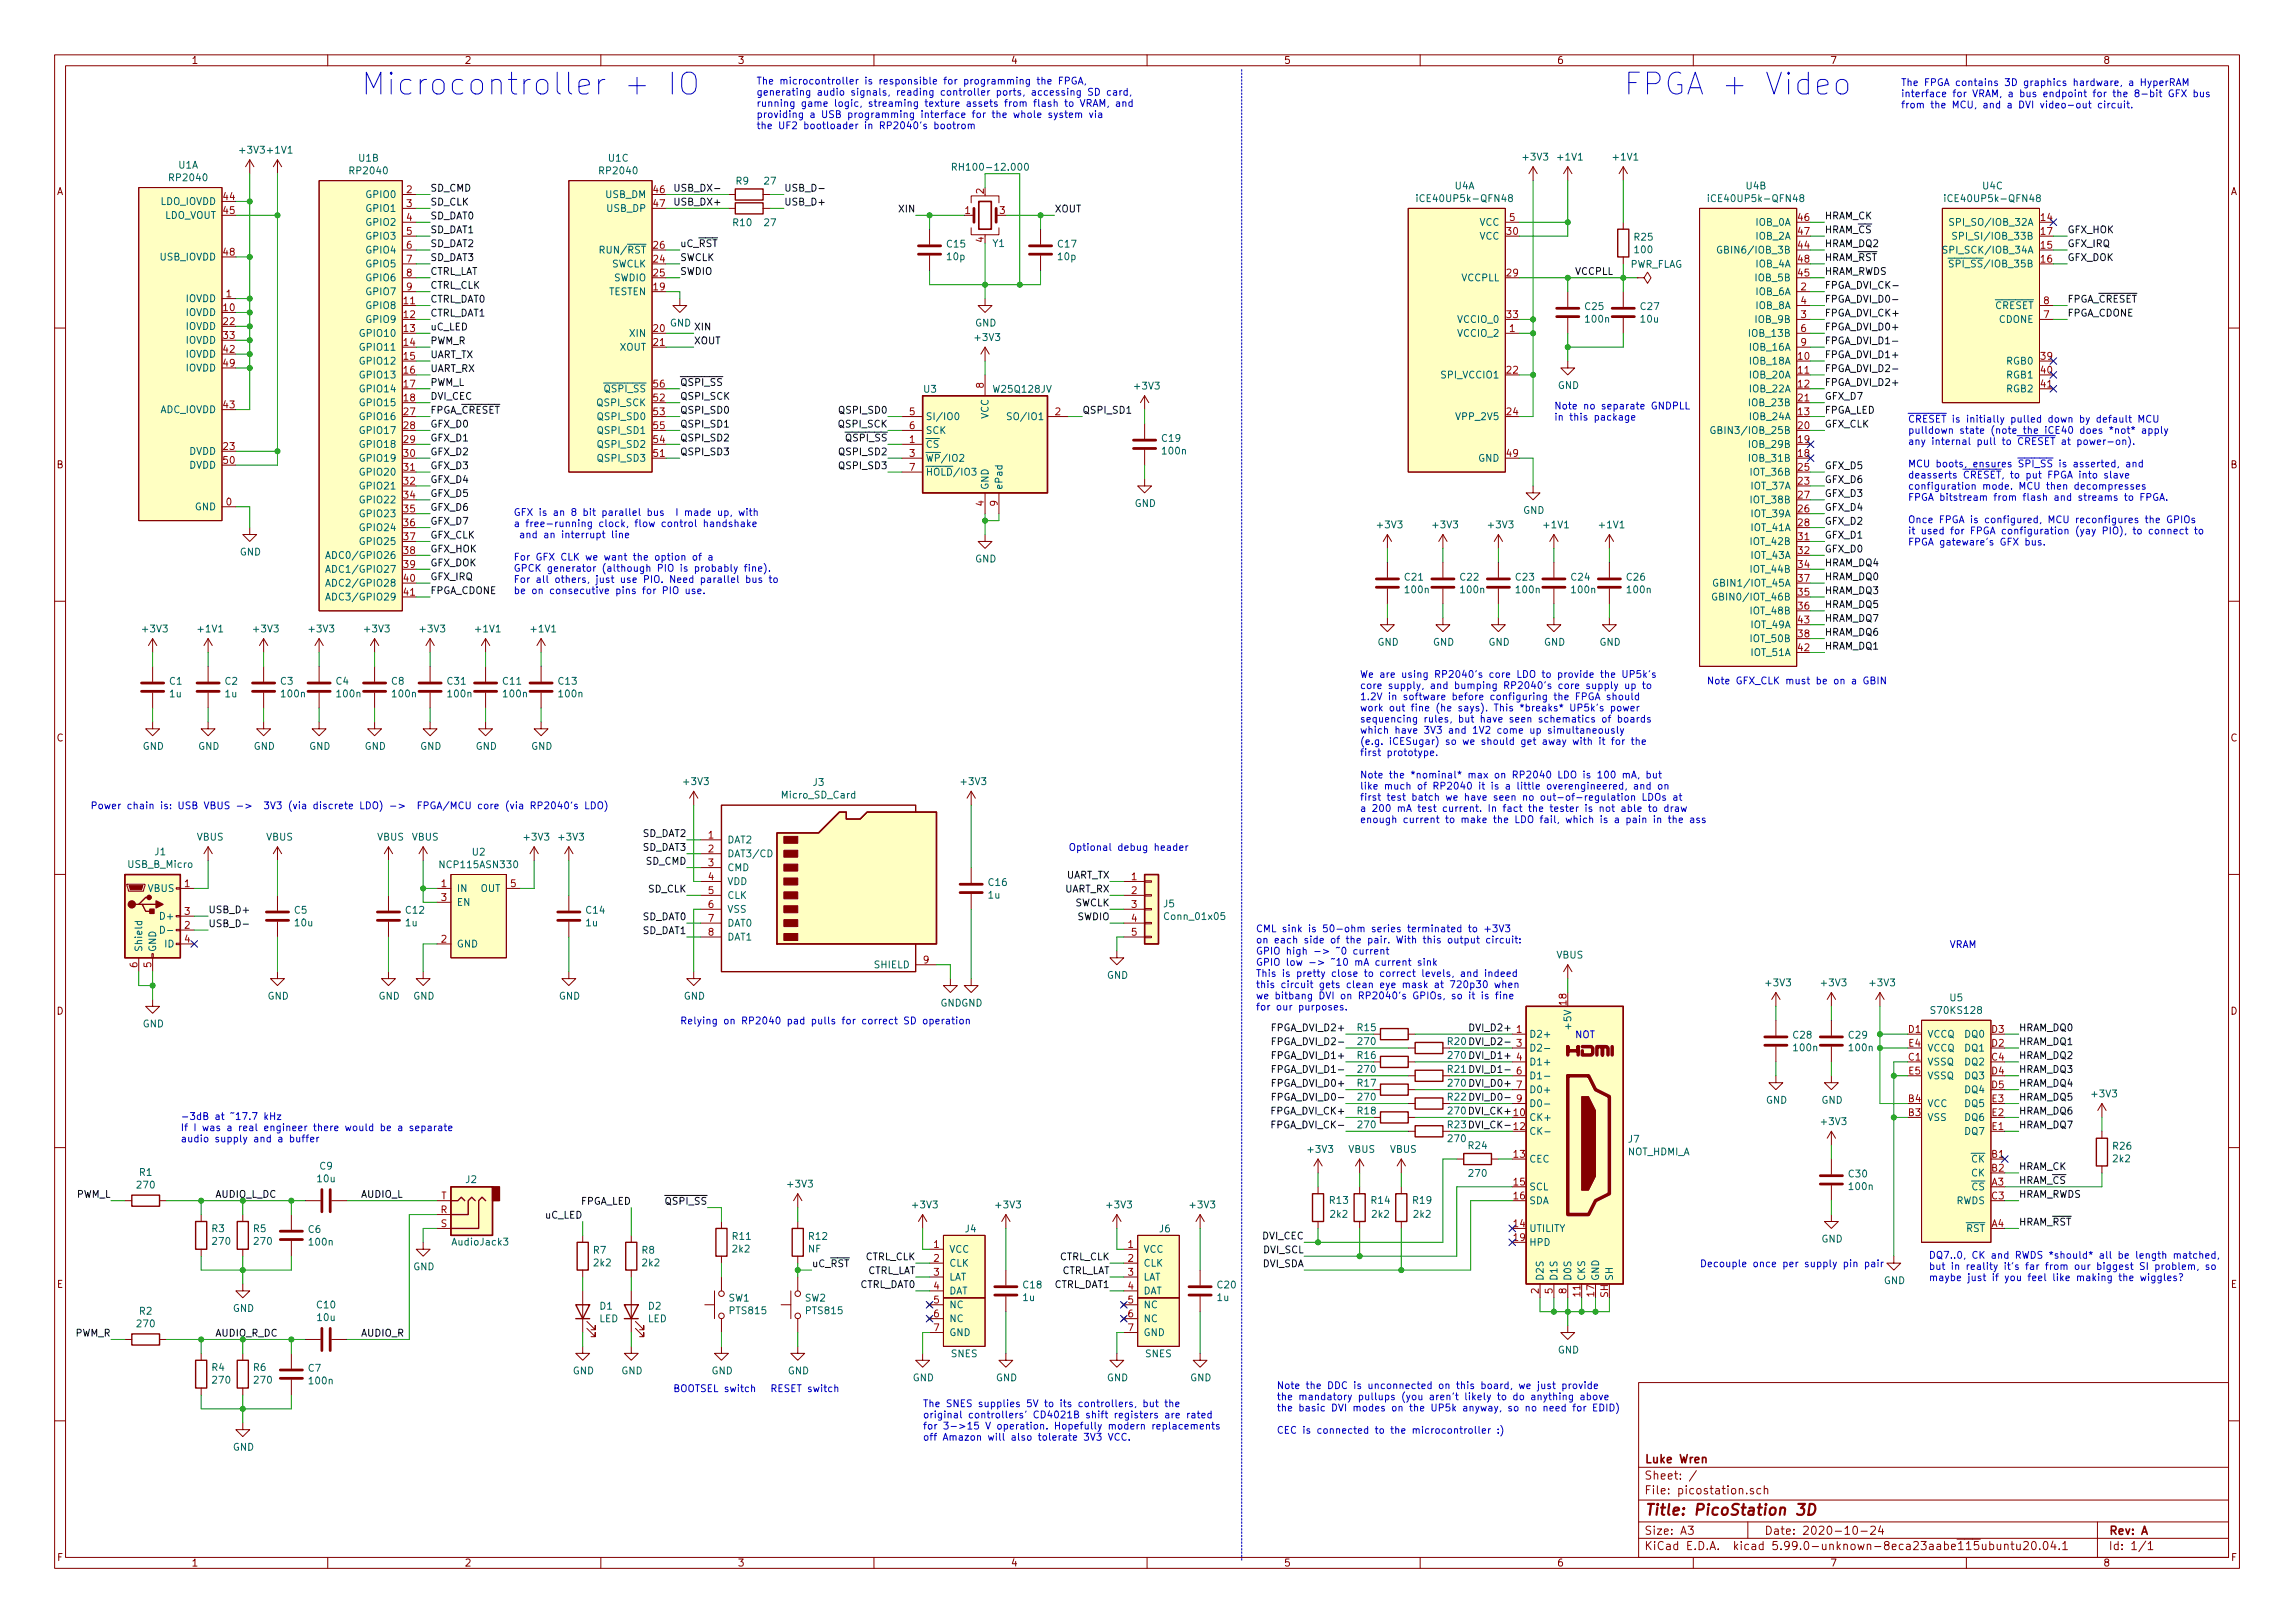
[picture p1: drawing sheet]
<svg xmlns="http://www.w3.org/2000/svg" width="420mm" height="297mm" viewBox="0 0 420 297" stroke-linecap="round" stroke-linejoin="round" font-family="sans-serif">
<defs><g id="words">
<g font-size="5.6" fill="#0000c2">
<text x="66" y="17.4">Microcontroller + IO</text>
<text x="297.2" y="17.4">FPGA + Video</text>
</g>
<text font-size="2.8" fill="#840000" x="301" y="277.3">Title: PicoStation 3D</text>
<g font-size="2.1" fill="#840000">
<text x="301" y="267.8">Luke Wren</text>
<text x="301" y="273.5">File: picostation.sch</text>
<text x="301" y="270.8">Sheet: /</text>
<text x="301" y="280.9">Size: A3</text>
<text x="323" y="280.9">Date: 2020-10-24</text>
<text x="386" y="280.9">Rev: A</text>
<text x="301" y="283.7">KiCad E.D.A. kicad 5.99.0-unknown-8eca23aabe~115~ubuntu20.04.1</text>
<text x="386" y="283.7">Id: 1/1</text>
</g>
<g font-size="1.8" fill="#840000">
<text x="35" y="11.7">1</text>
<text x="85" y="11.7">2</text>
<text x="135" y="11.7">3</text>
<text x="185" y="11.7">4</text>
<text x="235" y="11.7">5</text>
<text x="285" y="11.7">6</text>
<text x="335" y="11.7">7</text>
<text x="385" y="11.7">8</text>
<text x="10.3" y="35.7">A</text>
<text x="408.3" y="35.7">A</text>
<text x="10.3" y="85.7">B</text>
<text x="408.3" y="85.7">B</text>
<text x="10.3" y="135.7">C</text>
<text x="408.3" y="135.7">C</text>
<text x="10.3" y="185.7">D</text>
<text x="408.3" y="185.7">D</text>
<text x="10.4" y="235.7">E</text>
<text x="408.4" y="235.7">E</text>
<text x="10.4" y="285.7">F</text>
<text x="35" y="286.7">1</text>
<text x="85" y="286.7">2</text>
<text x="135" y="286.7">3</text>
<text x="185" y="286.7">4</text>
<text x="235" y="286.7">5</text>
<text x="285" y="286.7">6</text>
<text x="335" y="286.7">7</text>
<text x="385" y="286.7">8</text>
<text x="408.4" y="285.7">F</text>
</g>
<g font-size="1.8" fill="#0000c2">
<text x="138.4" y="15.4">The microcontroller is responsible for programming the FPGA,</text>
<text x="138.4" y="17.5">generating audio signals, reading controller ports, accessing SD card,</text>
<text x="348" y="15.7">The FPGA contains 3D graphics hardware, a HyperRAM</text>
<text x="348" y="17.8">interface for VRAM, a bus endpoint for the 8-bit GFX bus</text>
<text x="138.4" y="19.5">running game logic, streaming texture assets from flash to VRAM, and</text>
<text x="138.4" y="21.6">providing a USB programming interface for the whole system via</text>
<text x="138.4" y="23.6">the UF2 bootloader in RP2040's bootrom</text>
<text x="348" y="19.8">from the MCU, and a DVI video-out circuit.</text>
<text x="284.5" y="74.9">Note no separate GNDPLL</text>
<text x="284.5" y="77">in this package</text>
<text x="349.2" y="77.3">~CRESET~ is initially pulled down by default MCU</text>
<text x="349.2" y="79.4">pulldown state (note the iCE40 does *not* apply</text>
<text x="349.2" y="81.4">any internal pull to ~CRESET~ at power-on).</text>
<text x="349.2" y="85.5">MCU boots, ensures ~SPI_SS~ is asserted, and</text>
<text x="349.2" y="87.6">deasserts ~CRESET~, to put FPGA into slave</text>
<text x="349.2" y="89.6">configuration mode. MCU then decompresses</text>
<text x="94" y="94.4">GFX is an 8 bit parallel bus I made up, with</text>
<text x="349.2" y="91.6">FPGA bitstream from flash and streams to FPGA.</text>
<text x="349.2" y="95.7">Once FPGA is configured, MCU reconfigures the GPIOs</text>
<text x="94" y="96.4">a free-running clock, flow control handshake</text>
<text x="94.5" y="98.5">and an interrupt line</text>
<text x="349.2" y="97.8">it used for FPGA configuration (yay PIO), to connect to</text>
<text x="349.2" y="99.8">FPGA gateware's GFX bus.</text>
<text x="94" y="102.6">For GFX CLK we want the option of a</text>
<text x="94" y="104.6">GPCK generator (although PIO is probably fine).</text>
<text x="94" y="106.7">For all others, just use PIO. Need parallel bus to</text>
<text x="94" y="108.7">be on consecutive pins for PIO use.</text>
<text x="248.9" y="124">We are using RP2040's core LDO to provide the UP5k's</text>
<text x="312.4" y="125.2">Note GFX_CLK must be on a GBIN</text>
<text x="248.9" y="126.1">core supply, and bumping RP2040's core supply up to</text>
<text x="248.9" y="128.1">1.2V in software before configuring the FPGA should</text>
<text x="248.9" y="130.2">work out fine (he says). This *breaks* UP5k's power</text>
<text x="248.9" y="132.2">sequencing rules, but have seen schematics of boards</text>
<text x="248.9" y="134.3">which have 3V3 and 1V2 come up simultaneously</text>
<text x="248.9" y="136.3">(e.g. iCESugar) so we should get away with it for the</text>
<text x="248.9" y="138.4">first prototype.</text>
<text x="248.9" y="142.4">Note the *nominal* max on RP2040 LDO is 100 mA, but</text>
<text x="16.5" y="148.1">Power chain is: USB VBUS -&gt; 3V3 (via discrete LDO) -&gt; FPGA/MCU core (via RP2040's LDO)</text>
<text x="248.9" y="144.5">like much of RP2040 it is a little overengineered, and on</text>
<text x="248.9" y="146.5">first test batch we have seen no out-of-regulation LDOs at</text>
<text x="248.9" y="148.6">a 200 mA test current. In fact the tester is not able to draw</text>
<text x="195.6" y="155.7">Optional debug header</text>
<text x="248.9" y="150.6">enough current to make the LDO fail, which is a pain in the ass</text>
<text x="229.9" y="170.6">CML sink is 50-ohm series terminated to +3V3</text>
<text x="229.9" y="172.6">on each side of the pair. With this output circuit:</text>
<text x="356.9" y="173.5">VRAM</text>
<text x="229.9" y="174.7">GPIO high -&gt; ~~0 current</text>
<text x="229.9" y="176.7">GPIO low -&gt; ~~10 mA current sink</text>
<text x="229.9" y="178.8">This is pretty close to correct levels, and indeed</text>
<text x="229.9" y="180.8">this circuit gets clean eye mask at 720p30 when</text>
<text x="229.9" y="182.9">we bitbang DVI on RP2040's GPIOs, so it is fine</text>
<text x="229.9" y="184.9">for our purposes.</text>
<text x="124.5" y="187.5">Relying on RP2040 pad pulls for correct SD operation</text>
<text x="288.3" y="190">NOT</text>
<text x="33" y="205">-3dB at ~~17.7 kHz</text>
<text x="33" y="207">If I was a real engineer there would be a separate</text>
<text x="33" y="209">audio supply and a buffer</text>
<text x="311.1" y="231.9">Decouple once per supply pin pair</text>
<text x="353.1" y="230.4">DQ7..0, CK and RWDS *should* all be length matched,</text>
<text x="353.1" y="232.4">but in reality it's far from our biggest SI problem, so</text>
<text x="353.1" y="234.4">maybe just if you feel like making the wiggles?</text>
<text x="123.2" y="254.8">BOOTSEL switch</text>
<text x="141" y="254.8">RESET switch</text>
<text x="168.9" y="257.5">The SNES supplies 5V to its controllers, but the</text>
<text x="233.7" y="254.2">Note the DDC is unconnected on this board, we just provide</text>
<text x="233.7" y="256.3">the mandatory pullups (you aren't likely to do anything above</text>
<text x="168.9" y="259.6">original controllers' CD4021B shift registers are rated</text>
<text x="168.9" y="261.6">for 3-&gt;15 V operation. Hopefully modern replacements</text>
<text x="168.9" y="263.7">off Amazon will also tolerate 3V3 VCC.</text>
<text x="233.7" y="258.3">the basic DVI modes on the UP5k anyway, so no need for EDID)</text>
<text x="233.7" y="262.4">CEC is connected to the microcontroller :)</text>
</g>
<g font-size="1.8" fill="#006464">
<text x="44" y="28.1">+3V3 +1V1</text>
<text x="65.7" y="29.6">U1B</text>
<text x="111.4" y="29.6">U1C</text>
<text x="279" y="29.4">+3V3</text>
<text x="285.3" y="29.4">+1V1</text>
<text x="295.5" y="29.4">+1V1</text>
<text x="31.2" y="33.2">RP2040</text>
<text x="32.7" y="30.8">U1A</text>
<text x="64.3" y="31.9">RP2040</text>
<text x="110" y="31.9">RP2040</text>
<text x="134.8" y="33.8">R9</text>
<text x="140" y="33.8">27</text>
<text x="175.5" y="31.2">RH100-12.000</text>
<text x="266.4" y="34.6">U4A</text>
<text x="319.7" y="34.6">U4B</text>
<text x="363" y="34.6">U4C</text>
<text x="29.3" y="37.5">LDO_IOVDD</text>
<text x="30" y="40">LDO_VOUT</text>
<text x="67.2" y="36.2">GPIO0</text>
<text x="67.2" y="38.8">GPIO1</text>
<text x="67.2" y="41.3">GPIO2</text>
<text x="110.9" y="36.2">USB_DM</text>
<text x="111.2" y="38.8">USB_DP</text>
<text x="134.3" y="41.4">R10</text>
<text x="140" y="41.4">27</text>
<text x="260.3" y="37">iCE40UP5k-QFN48</text>
<text x="270.8" y="41.3">VCC</text>
<text x="313.6" y="37">iCE40UP5k-QFN48</text>
<text x="321.5" y="41.3">IOB_0A</text>
<text x="357" y="37">iCE40UP5k-QFN48</text>
<text x="358.1" y="41.3">SPI_SO/IOB_32A</text>
<text x="29.3" y="47.7">USB_IOVDD</text>
<text x="67.2" y="43.9">GPIO3</text>
<text x="67.2" y="46.4">GPIO4</text>
<text x="110.5" y="46.4">RUN/~RST~</text>
<text x="173.4" y="45.3">C15</text>
<text x="173.4" y="47.6">10p</text>
<text x="181.8" y="45.2">Y1</text>
<text x="193.7" y="45.3">C17</text>
<text x="193.8" y="47.6">10p</text>
<text x="270.8" y="43.9">VCC</text>
<text x="299.3" y="44">R25</text>
<text x="299.4" y="46.3">100</text>
<text x="315.6" y="46.4">GBIN6/IOB_3B</text>
<text x="321.5" y="43.9">IOB_2A</text>
<text x="356.9" y="46.4">SPI_SCK/IOB_34A</text>
<text x="359" y="43.9">SPI_SI/IOB_33B</text>
<text x="67.2" y="48.9">GPIO5</text>
<text x="67.2" y="51.5">GPIO6</text>
<text x="111.9" y="48.9">SWCLK</text>
<text x="112.4" y="51.5">SWDIO</text>
<text x="267.5" y="51.5">VCCPLL</text>
<text x="298.3" y="49">PWR_FLAG</text>
<text x="321.5" y="51.5">IOB_5B</text>
<text x="321.5" y="48.9">IOB_4A</text>
<text x="358.3" y="48.9">~SPI_SS~/IOB_35B</text>
<text x="34" y="55.3">IOVDD</text>
<text x="34" y="57.8">IOVDD</text>
<text x="67.2" y="56.6">GPIO8</text>
<text x="67.2" y="59.1">GPIO9</text>
<text x="67.2" y="54">GPIO7</text>
<text x="111.4" y="54">TESTEN</text>
<text x="122.6" y="59.7">GND</text>
<text x="178.5" y="59.7">GND</text>
<text x="267" y="59.1">VCCIO_0</text>
<text x="290.2" y="56.7">C25</text>
<text x="290.4" y="59">100n</text>
<text x="300.4" y="56.7">C27</text>
<text x="300.4" y="59">10u</text>
<text x="321.5" y="54">IOB_6A</text>
<text x="321.5" y="59.1">IOB_9B</text>
<text x="321.5" y="56.6">IOB_8A</text>
<text x="365.2" y="56.6">~CRESET~</text>
<text x="366" y="59.1">CDONE</text>
<text x="34" y="60.4">IOVDD</text>
<text x="34" y="62.9">IOVDD</text>
<text x="34" y="65.4">IOVDD</text>
<text x="66.3" y="61.6">GPIO10</text>
<text x="66.3" y="64.2">GPIO11</text>
<text x="113.5" y="64.2">XOUT</text>
<text x="115.4" y="61.6">XIN</text>
<text x="178.6" y="62.4">+3V3</text>
<text x="267" y="61.6">VCCIO_2</text>
<text x="320.5" y="61.6">IOB_13B</text>
<text x="320.5" y="64.2">IOB_16A</text>
<text x="34" y="68">IOVDD</text>
<text x="66.3" y="66.7">GPIO12</text>
<text x="66.3" y="69.3">GPIO13</text>
<text x="66.3" y="71.8">GPIO14</text>
<text x="110.8" y="71.8">~QSPI_SS~</text>
<text x="169.1" y="71.9">U3</text>
<text x="182.1" y="71.9">W25Q128JV</text>
<text x="207.8" y="71.3">+3V3</text>
<text x="264.2" y="69.3">SPI_VCCIO1</text>
<text x="285.2" y="71.2">GND</text>
<text x="320.5" y="66.7">IOB_18A</text>
<text x="320.5" y="69.3">IOB_20A</text>
<text x="320.5" y="71.8">IOB_22A</text>
<text x="367.4" y="66.7">RGB0</text>
<text x="367.4" y="69.3">RGB1</text>
<text x="367.4" y="71.8">RGB2</text>
<text x="29.2" y="75.6">ADC_IOVDD</text>
<text x="66.3" y="74.3">GPIO15</text>
<text x="66.3" y="76.9">GPIO16</text>
<text x="109.4" y="74.3">QSPI_SCK</text>
<text x="109.7" y="76.9">QSPI_SD0</text>
<text x="169.4" y="76.9">SI/IO0</text>
<text x="181" y="76.7" transform="rotate(-90 181 76.7)">VCC</text>
<text x="185.4" y="76.9">SO/IO1</text>
<text x="266.9" y="76.9">VPP_2V5</text>
<text x="320.5" y="76.9">IOB_24A</text>
<text x="320.5" y="74.3">IOB_23B</text>
<text x="34.6" y="83.2">DVDD</text>
<text x="66.3" y="79.4">GPIO17</text>
<text x="66.3" y="82">GPIO18</text>
<text x="109.7" y="82">QSPI_SD2</text>
<text x="109.7" y="79.4">QSPI_SD1</text>
<text x="169.4" y="82">~CS</text>
<text x="169.4" y="79.4">SCK</text>
<text x="212.8" y="80.9">C19</text>
<text x="212.9" y="83.2">100n</text>
<text x="314.6" y="79.4">GBIN3/IOB_25B</text>
<text x="320.5" y="82">IOB_29B</text>
<text x="34.6" y="85.8">DVDD</text>
<text x="66.3" y="84.5">GPIO19</text>
<text x="66.3" y="87">GPIO20</text>
<text x="66.3" y="89.6">GPIO21</text>
<text x="109.7" y="84.5">QSPI_SD3</text>
<text x="169.4" y="84.5">~WP~/IO2</text>
<text x="169.4" y="87">~HOLD~/IO3</text>
<text x="181" y="89.7" transform="rotate(-90 181 89.7)">GND</text>
<text x="183.5" y="89.7" transform="rotate(-90 183.5 89.7)">ePad</text>
<text x="270.6" y="84.5">GND</text>
<text x="320.5" y="84.5">IOB_31B</text>
<text x="320.7" y="89.6">IOT_37A</text>
<text x="320.7" y="87">IOT_36B</text>
<text x="35.7" y="93.4">GND</text>
<text x="66.3" y="92.1">GPIO22</text>
<text x="66.3" y="94.7">GPIO23</text>
<text x="207.7" y="92.8">GND</text>
<text x="278.8" y="94">GND</text>
<text x="320.7" y="94.7">IOT_39A</text>
<text x="320.7" y="92.1">IOT_38B</text>
<text x="43.9" y="101.7">GND</text>
<text x="66.3" y="97.2">GPIO24</text>
<text x="66.3" y="99.7">GPIO25</text>
<text x="252.3" y="96.7">+3V3</text>
<text x="262.5" y="96.7">+3V3</text>
<text x="272.6" y="96.7">+3V3</text>
<text x="282.8" y="96.7">+1V1</text>
<text x="292.9" y="96.7">+1V1</text>
<text x="320.7" y="97.2">IOT_41A</text>
<text x="320.7" y="99.7">IOT_42B</text>
<text x="60.9" y="102.3">ADC0/GPIO26</text>
<text x="60.9" y="104.8">ADC1/GPIO27</text>
<text x="60.9" y="107.4">ADC2/GPIO28</text>
<text x="178.5" y="102.9">GND</text>
<text x="257.2" y="106.3">C21</text>
<text x="267.4" y="106.3">C22</text>
<text x="277.5" y="106.3">C23</text>
<text x="287.7" y="106.3">C24</text>
<text x="297.9" y="106.3">C26</text>
<text x="314.8" y="107.4">GBIN1/IOT_45A</text>
<text x="320.7" y="102.3">IOT_43A</text>
<text x="320.7" y="104.8">IOT_44B</text>
<text x="60.9" y="109.9">ADC3/GPIO29</text>
<text x="257.4" y="108.6">100n</text>
<text x="267.5" y="108.6">100n</text>
<text x="277.7" y="108.6">100n</text>
<text x="287.9" y="108.6">100n</text>
<text x="298" y="108.6">100n</text>
<text x="314.8" y="109.9">GBIN0/IOT_46B</text>
<text x="320.7" y="112.4">IOT_48B</text>
<text x="26.2" y="115.7">+3V3</text>
<text x="36.4" y="115.7">+1V1</text>
<text x="46.6" y="115.7">+3V3</text>
<text x="56.7" y="115.7">+3V3</text>
<text x="66.9" y="115.7">+3V3</text>
<text x="77" y="115.7">+3V3</text>
<text x="87.2" y="115.7">+1V1</text>
<text x="97.4" y="115.7">+1V1</text>
<text x="252.2" y="118.2">GND</text>
<text x="262.3" y="118.2">GND</text>
<text x="272.5" y="118.2">GND</text>
<text x="282.6" y="118.2">GND</text>
<text x="292.8" y="118.2">GND</text>
<text x="320.7" y="117.5">IOT_50B</text>
<text x="320.7" y="115">IOT_49A</text>
<text x="31" y="125.3">C1</text>
<text x="41.2" y="125.3">C2</text>
<text x="51.4" y="125.3">C3</text>
<text x="61.5" y="125.3">C4</text>
<text x="71.7" y="125.3">C8</text>
<text x="82" y="125.3">C31</text>
<text x="92.1" y="125.3">C11</text>
<text x="102.3" y="125.3">C13</text>
<text x="320.7" y="120.1">IOT_51A</text>
<text x="31.1" y="127.6">1u</text>
<text x="41.2" y="127.6">1u</text>
<text x="51.6" y="127.6">100n</text>
<text x="61.8" y="127.6">100n</text>
<text x="72" y="127.6">100n</text>
<text x="82.1" y="127.6">100n</text>
<text x="92.3" y="127.6">100n</text>
<text x="102.4" y="127.6">100n</text>
<text x="26.1" y="137.2">GND</text>
<text x="36.3" y="137.2">GND</text>
<text x="46.4" y="137.2">GND</text>
<text x="56.6" y="137.2">GND</text>
<text x="66.7" y="137.2">GND</text>
<text x="76.9" y="137.2">GND</text>
<text x="87.1" y="137.2">GND</text>
<text x="97.2" y="137.2">GND</text>
<text x="125.3" y="143.7">+3V3</text>
<text x="148.9" y="143.8">J3</text>
<text x="176.1" y="143.7">+3V3</text>
<text x="143.3" y="146.1">Micro_SD_Card</text>
<text x="36" y="153.8">VBUS</text>
<text x="48.7" y="153.8">VBUS</text>
<text x="69" y="153.8">VBUS</text>
<text x="75.4" y="153.8">VBUS</text>
<text x="96.1" y="153.8">+3V3</text>
<text x="102.4" y="153.8">+3V3</text>
<text x="133.1" y="154.3">DAT2</text>
<text x="23.5" y="158.8">USB_B_Micro</text>
<text x="28.4" y="156.5">J1</text>
<text x="80.9" y="158.9">NCP115ASN330</text>
<text x="86.5" y="156.6">U2</text>
<text x="133.1" y="156.9">DAT3/CD</text>
<text x="133.1" y="159.4">CMD</text>
<text x="133.1" y="162">VDD</text>
<text x="27.1" y="163.2">VBUS</text>
<text x="53.9" y="167.2">C5</text>
<text x="74.3" y="167.2">C12</text>
<text x="83.6" y="163.2">IN</text>
<text x="83.6" y="165.8">EN</text>
<text x="88" y="163.2">OUT</text>
<text x="107.4" y="167.2">C14</text>
<text x="133.1" y="164.5">CLK</text>
<text x="133.1" y="167">VSS</text>
<text x="180.9" y="164.4">1u</text>
<text x="181" y="162.1">C16</text>
<text x="213" y="166">J5</text>
<text x="29.7" y="168.3">D+</text>
<text x="30.2" y="173.4">ID</text>
<text x="54.1" y="169.5">10u</text>
<text x="74.3" y="169.5">1u</text>
<text x="83.6" y="173.4">GND</text>
<text x="107.3" y="169.5">1u</text>
<text x="133.1" y="169.6">DAT0</text>
<text x="133.1" y="172.1">DAT1</text>
<text x="213.5" y="168.4">Conn_01x05</text>
<text x="26" y="174.3" transform="rotate(-90 26 174.3)">Shield</text>
<text x="28.6" y="174.3" transform="rotate(-90 28.6 174.3)">GND</text>
<text x="160.1" y="177.2">SHIELD</text>
<text x="202.6" y="179.1">GND</text>
<text x="284.9" y="175.4">VBUS</text>
<text x="49" y="182.9">GND</text>
<text x="69.3" y="182.9">GND</text>
<text x="75.6" y="182.9">GND</text>
<text x="102.3" y="182.9">GND</text>
<text x="125.2" y="182.9">GND</text>
<text x="172.2" y="184.2">GNDGND</text>
<text x="323.4" y="180.5">+3V3</text>
<text x="333.6" y="180.5">+3V3</text>
<text x="342.5" y="180.5">+3V3</text>
<text x="353.9" y="185.6">S70KS128</text>
<text x="357" y="183.2">U5</text>
<text x="26.1" y="188">GND</text>
<text x="248.6" y="188.7">R15</text>
<text x="248.7" y="191.2">270</text>
<text x="265.1" y="191.2">R20</text>
<text x="279.9" y="189.9">D2+</text>
<text x="287.7" y="187.9" transform="rotate(-90 287.7 187.9)">+5V</text>
<text x="328.3" y="190.1">C28</text>
<text x="338.5" y="190.1">C29</text>
<text x="352.8" y="189.9">VCCQ</text>
<text x="359.8" y="189.9">DQ0</text>
<text x="248.6" y="193.8">R16</text>
<text x="248.7" y="196.3">270</text>
<text x="265.1" y="196.3">R21</text>
<text x="265.2" y="193.8">270</text>
<text x="279.9" y="192.4">D2-</text>
<text x="279.9" y="195">D1+</text>
<text x="279.9" y="197.5">D1-</text>
<text x="328.5" y="192.4">100n</text>
<text x="338.7" y="192.4">100n</text>
<text x="352.8" y="195">VSSQ</text>
<text x="352.8" y="192.4">VCCQ</text>
<text x="352.8" y="197.5">VSSQ</text>
<text x="359.8" y="195">DQ2</text>
<text x="359.8" y="192.4">DQ1</text>
<text x="359.8" y="197.5">DQ3</text>
<text x="248.6" y="203.9">R18</text>
<text x="248.6" y="198.9">R17</text>
<text x="248.7" y="201.4">270</text>
<text x="265.1" y="201.4">R22</text>
<text x="265.2" y="198.9">270</text>
<text x="279.9" y="200.1">D0+</text>
<text x="279.9" y="202.6">D0-</text>
<text x="323.3" y="202">GND</text>
<text x="333.4" y="202">GND</text>
<text x="352.8" y="202.6">VCC</text>
<text x="359.8" y="200.1">DQ4</text>
<text x="359.8" y="202.6">DQ5</text>
<text x="383.1" y="200.8">+3V3</text>
<text x="248.7" y="206.5">270</text>
<text x="265.1" y="206.5">R23</text>
<text x="265.2" y="209">270</text>
<text x="279.9" y="205.1">CK+</text>
<text x="279.9" y="207.7">CK-</text>
<text x="298.1" y="209.1">J7</text>
<text x="333.6" y="205.9">+3V3</text>
<text x="352.8" y="205.1">VSS</text>
<text x="359.8" y="207.7">DQ7</text>
<text x="359.8" y="205.1">DQ6</text>
<text x="25.5" y="215.2">R1</text>
<text x="58.6" y="214">C9</text>
<text x="239.6" y="211">+3V3</text>
<text x="246.8" y="211">VBUS</text>
<text x="254.5" y="211">VBUS</text>
<text x="268.9" y="210.3">R24</text>
<text x="269" y="215.4">270</text>
<text x="279.9" y="212.8">CEC</text>
<text x="297.9" y="211.4">NOT_HDMI_A</text>
<text x="338.5" y="215.5">C30</text>
<text x="360.9" y="212.8">~CK~</text>
<text x="360.9" y="215.3">CK</text>
<text x="386.9" y="210.4">R26</text>
<text x="386.9" y="212.7">2k2</text>
<text x="25.2" y="217.5">270</text>
<text x="58.2" y="216.4">10u</text>
<text x="85.3" y="216.5">J2</text>
<text x="144.3" y="217.3">+3V3</text>
<text x="167.2" y="221.1">+3V3</text>
<text x="182.4" y="221.1">+3V3</text>
<text x="202.8" y="221.1">+3V3</text>
<text x="218" y="221.1">+3V3</text>
<text x="243.5" y="220.3">R13</text>
<text x="251.1" y="220.3">R14</text>
<text x="258.7" y="220.3">R19</text>
<text x="279.9" y="217.8">SCL</text>
<text x="279.9" y="220.4">SDA</text>
<text x="338.7" y="217.8">100n</text>
<text x="358.1" y="220.4">RWDS</text>
<text x="361" y="217.8">~CS~</text>
<text x="38.8" y="225.5">R3</text>
<text x="39" y="227.8">270</text>
<text x="46.4" y="225.5">R5</text>
<text x="46.6" y="227.8">270</text>
<text x="56.4" y="225.6">C6</text>
<text x="56.7" y="227.9">100n</text>
<text x="83" y="227.9">AudioJack3</text>
<text x="134.2" y="226.9">R11</text>
<text x="148.1" y="226.9">R12</text>
<text x="176.7" y="225.5">J4</text>
<text x="212.3" y="225.5">J6</text>
<text x="243.6" y="222.9">2k2</text>
<text x="251.3" y="222.9">2k2</text>
<text x="258.9" y="222.9">2k2</text>
<text x="279.9" y="225.5">UTILITY</text>
<text x="333.4" y="227.4">GND</text>
<text x="359.9" y="225.5">~RST~</text>
<text x="75.6" y="232.5">GND</text>
<text x="108.6" y="229.4">R7</text>
<text x="108.8" y="231.8">2k2</text>
<text x="117.5" y="229.4">R8</text>
<text x="117.7" y="231.8">2k2</text>
<text x="134.2" y="229.2">2k2</text>
<text x="147.9" y="229.2">NF</text>
<text x="173.7" y="229.3">VCC</text>
<text x="173.7" y="231.8">CLK</text>
<text x="209.3" y="229.3">VCC</text>
<text x="209.3" y="231.8">CLK</text>
<text x="279.9" y="228">HPD</text>
<text x="58.1" y="239.4">C10</text>
<text x="109.8" y="239.7">D1</text>
<text x="118.7" y="239.7">D2</text>
<text x="133.4" y="238.2">SW1</text>
<text x="147.4" y="238.2">SW2</text>
<text x="173.7" y="234.4">LAT</text>
<text x="173.7" y="236.9">DAT</text>
<text x="173.7" y="239.4">NC</text>
<text x="187.3" y="238.1">1u</text>
<text x="187.4" y="235.8">C18</text>
<text x="209.3" y="234.4">LAT</text>
<text x="209.3" y="236.9">DAT</text>
<text x="209.3" y="239.4">NC</text>
<text x="222.9" y="238.1">1u</text>
<text x="222.9" y="235.8">C20</text>
<text x="282.6" y="234.5" transform="rotate(-90 282.6 234.5)">D2S</text>
<text x="285.1" y="234.5" transform="rotate(-90 285.1 234.5)">D1S</text>
<text x="287.7" y="234.5" transform="rotate(-90 287.7 234.5)">D0S</text>
<text x="290.2" y="234.5" transform="rotate(-90 290.2 234.5)">CKS</text>
<text x="292.7" y="234.5" transform="rotate(-90 292.7 234.5)">GND</text>
<text x="295.3" y="234.5" transform="rotate(-90 295.3 234.5)">SH</text>
<text x="344.9" y="235">GND</text>
<text x="25.2" y="242.9">270</text>
<text x="25.5" y="240.6">R2</text>
<text x="42.6" y="240.1">GND</text>
<text x="58.2" y="241.8">10u</text>
<text x="109.7" y="242">LED</text>
<text x="118.6" y="242">LED</text>
<text x="133.7" y="240.5">PTS815</text>
<text x="147.7" y="240.5">PTS815</text>
<text x="173.7" y="242">NC</text>
<text x="173.7" y="244.5">GND</text>
<text x="209.3" y="242">NC</text>
<text x="209.3" y="244.5">GND</text>
<text x="38.8" y="250.9">R4</text>
<text x="46.4" y="250.9">R6</text>
<text x="56.4" y="251">C7</text>
<text x="104.8" y="251.5">GND</text>
<text x="113.7" y="251.5">GND</text>
<text x="130.2" y="251.5">GND</text>
<text x="144.2" y="251.5">GND</text>
<text x="174.1" y="248.4">SNES</text>
<text x="209.7" y="248.4">SNES</text>
<text x="285.2" y="247.7">GND</text>
<text x="39" y="253.2">270</text>
<text x="46.6" y="253.2">270</text>
<text x="56.7" y="253.3">100n</text>
<text x="167.1" y="252.8">GND</text>
<text x="182.3" y="252.8">GND</text>
<text x="202.6" y="252.8">GND</text>
<text x="217.9" y="252.8">GND</text>
<text x="42.6" y="265.5">GND</text>
</g>
<g font-size="1.8" fill="#a90000">
<text x="74.4" y="35.3">2</text>
<text x="119.7" y="35.3">46</text>
<text x="180.1" y="35.5" transform="rotate(-90 180.1 35.5)">2</text>
<text x="40.9" y="36.6">44</text>
<text x="40.9" y="39.2">45</text>
<text x="74.4" y="37.9">3</text>
<text x="74.4" y="40.4">4</text>
<text x="119.7" y="37.9">47</text>
<text x="176.7" y="39.2">1</text>
<text x="183" y="39.2">3</text>
<text x="276.4" y="40.4">5</text>
<text x="329.2" y="40.4">46</text>
<text x="373.7" y="40.4">14</text>
<text x="40.9" y="46.8">48</text>
<text x="74.4" y="43">5</text>
<text x="74.4" y="45.5">6</text>
<text x="119.7" y="45.5">26</text>
<text x="180.1" y="44.3" transform="rotate(-90 180.1 44.3)">4</text>
<text x="275.9" y="43">30</text>
<text x="329.2" y="45.5">44</text>
<text x="329.2" y="43">47</text>
<text x="373.7" y="45.5">15</text>
<text x="373.7" y="43">17</text>
<text x="74.4" y="48">7</text>
<text x="74.4" y="50.6">8</text>
<text x="74.4" y="53.1">9</text>
<text x="119.7" y="53.1">19</text>
<text x="119.7" y="48">24</text>
<text x="119.7" y="50.6">25</text>
<text x="275.9" y="50.6">29</text>
<text x="329.2" y="50.6">45</text>
<text x="329.2" y="48">48</text>
<text x="329.7" y="53.1">2</text>
<text x="373.7" y="48">16</text>
<text x="40.9" y="56.9">10</text>
<text x="40.9" y="59.5">22</text>
<text x="41.4" y="54.4">1</text>
<text x="73.9" y="55.7">11</text>
<text x="73.9" y="58.2">12</text>
<text x="275.9" y="58.2">33</text>
<text x="329.7" y="58.2">3</text>
<text x="329.7" y="55.7">4</text>
<text x="374.2" y="58.2">7</text>
<text x="374.2" y="55.7">8</text>
<text x="40.9" y="62">33</text>
<text x="40.9" y="64.6">42</text>
<text x="73.9" y="60.7">13</text>
<text x="73.9" y="63.3">14</text>
<text x="73.9" y="65.8">15</text>
<text x="119.7" y="60.7">20</text>
<text x="119.7" y="63.3">21</text>
<text x="276.4" y="60.7">1</text>
<text x="329.2" y="65.8">10</text>
<text x="329.7" y="60.7">6</text>
<text x="329.7" y="63.3">9</text>
<text x="373.7" y="65.8">39</text>
<text x="40.9" y="67.1">49</text>
<text x="73.9" y="68.4">16</text>
<text x="73.9" y="70.9">17</text>
<text x="119.7" y="70.9">56</text>
<text x="180.1" y="71" transform="rotate(-90 180.1 71)">8</text>
<text x="275.9" y="68.4">22</text>
<text x="329.2" y="68.4">11</text>
<text x="329.2" y="70.9">12</text>
<text x="373.7" y="68.4">40</text>
<text x="373.7" y="70.9">41</text>
<text x="40.9" y="74.7">43</text>
<text x="73.9" y="73.4">18</text>
<text x="73.9" y="76">27</text>
<text x="119.7" y="73.4">52</text>
<text x="119.7" y="76">53</text>
<text x="166.5" y="76">5</text>
<text x="193.2" y="76">2</text>
<text x="275.9" y="76">24</text>
<text x="329.2" y="76">13</text>
<text x="329.2" y="73.4">21</text>
<text x="40.9" y="82.3">23</text>
<text x="73.9" y="78.5">28</text>
<text x="73.9" y="81.1">29</text>
<text x="73.9" y="83.6">30</text>
<text x="119.7" y="83.6">51</text>
<text x="119.7" y="81.1">54</text>
<text x="119.7" y="78.5">55</text>
<text x="166.5" y="81.1">1</text>
<text x="166.5" y="83.6">3</text>
<text x="166.5" y="78.5">6</text>
<text x="275.9" y="83.6">49</text>
<text x="329.2" y="83.6">18</text>
<text x="329.2" y="81.1">19</text>
<text x="329.2" y="78.5">20</text>
<text x="40.9" y="84.9">50</text>
<text x="73.9" y="86.1">31</text>
<text x="73.9" y="88.7">32</text>
<text x="166.5" y="86.1">7</text>
<text x="329.2" y="88.7">23</text>
<text x="329.2" y="86.1">25</text>
<text x="41.4" y="92.5">0</text>
<text x="73.9" y="91.2">34</text>
<text x="73.9" y="93.8">35</text>
<text x="180.1" y="92.6" transform="rotate(-90 180.1 92.6)">4</text>
<text x="182.6" y="92.6" transform="rotate(-90 182.6 92.6)">9</text>
<text x="329.2" y="93.8">26</text>
<text x="329.2" y="91.2">27</text>
<text x="73.9" y="96.3">36</text>
<text x="73.9" y="98.8">37</text>
<text x="73.9" y="101.4">38</text>
<text x="329.2" y="96.3">28</text>
<text x="329.2" y="98.8">31</text>
<text x="329.2" y="101.4">32</text>
<text x="73.9" y="103.9">39</text>
<text x="73.9" y="106.5">40</text>
<text x="329.2" y="103.9">34</text>
<text x="329.2" y="106.5">37</text>
<text x="73.9" y="109">41</text>
<text x="329.2" y="109">35</text>
<text x="329.2" y="111.5">36</text>
<text x="329.2" y="116.6">38</text>
<text x="329.2" y="119.2">42</text>
<text x="329.2" y="114.1">43</text>
<text x="129.7" y="153.5">1</text>
<text x="129.7" y="156">2</text>
<text x="129.7" y="158.5">3</text>
<text x="129.7" y="161.1">4</text>
<text x="207.2" y="161.1">1</text>
<text x="33.8" y="162.3">1</text>
<text x="33.8" y="167.4">3</text>
<text x="80.8" y="162.3">1</text>
<text x="80.8" y="164.9">3</text>
<text x="93.5" y="162.3">5</text>
<text x="129.7" y="163.6">5</text>
<text x="129.7" y="166.2">6</text>
<text x="207.2" y="163.6">2</text>
<text x="207.2" y="166.2">3</text>
<text x="33.8" y="170">2</text>
<text x="33.8" y="172.5">4</text>
<text x="80.8" y="172.5">2</text>
<text x="129.7" y="168.7">7</text>
<text x="129.7" y="171.2">8</text>
<text x="207.2" y="168.7">4</text>
<text x="207.2" y="171.2">5</text>
<text x="25.1" y="177.1" transform="rotate(-90 25.1 177.1)">6</text>
<text x="27.7" y="177.1" transform="rotate(-90 27.7 177.1)">5</text>
<text x="169.1" y="176.3">9</text>
<text x="286.8" y="183.9" transform="rotate(-90 286.8 183.9)">18</text>
<text x="349.4" y="189">D1</text>
<text x="349.4" y="191.6">E4</text>
<text x="364.6" y="191.6">D2</text>
<text x="364.6" y="189">D3</text>
<text x="349.4" y="194.1">C1</text>
<text x="349.4" y="196.6">E5</text>
<text x="364.6" y="194.1">C4</text>
<text x="364.6" y="196.6">D4</text>
<text x="349.4" y="201.7">B4</text>
<text x="364.6" y="199.2">D5</text>
<text x="364.7" y="201.7">E3</text>
<text x="349.4" y="204.3">B3</text>
<text x="364.7" y="206.8">E1</text>
<text x="364.7" y="204.3">E2</text>
<text x="277.1" y="211.9">13</text>
<text x="364.6" y="211.9">B1</text>
<text x="364.6" y="214.4">B2</text>
<text x="80.7" y="219.5">T</text>
<text x="277.1" y="217">15</text>
<text x="277.1" y="219.5">16</text>
<text x="364.6" y="217">A3</text>
<text x="364.6" y="219.5">C3</text>
<text x="80.6" y="222">R</text>
<text x="80.7" y="224.6">S</text>
<text x="277.1" y="224.6">14</text>
<text x="277.1" y="227.1">19</text>
<text x="364.6" y="224.6">A4</text>
<text x="171" y="228.4">1</text>
<text x="171" y="230.9">2</text>
<text x="171" y="233.5">3</text>
<text x="206.5" y="228.4">1</text>
<text x="206.5" y="230.9">2</text>
<text x="206.5" y="233.5">3</text>
<text x="171" y="236">4</text>
<text x="171" y="238.5">5</text>
<text x="206.5" y="236">4</text>
<text x="206.5" y="238.5">5</text>
<text x="281.7" y="236.7" transform="rotate(-90 281.7 236.7)">2</text>
<text x="284.2" y="236.7" transform="rotate(-90 284.2 236.7)">5</text>
<text x="286.8" y="236.7" transform="rotate(-90 286.8 236.7)">8</text>
<text x="289.3" y="237.2" transform="rotate(-90 289.3 237.2)">11</text>
<text x="291.8" y="237.2" transform="rotate(-90 291.8 237.2)">17</text>
<text x="294.4" y="237.5" transform="rotate(-90 294.4 237.5)">SH</text>
<text x="171" y="241.1">6</text>
<text x="171" y="243.6">7</text>
<text x="206.5" y="241.1">6</text>
<text x="206.5" y="243.6">7</text>
</g>
<g font-size="1.8" fill="#0f0f0f">
<text x="78.7" y="35.1">SD_CMD</text>
<text x="123.2" y="35.1">USB_DX-</text>
<text x="143.5" y="35.1">USB_D-</text>
<text x="78.7" y="37.6">SD_CLK</text>
<text x="78.7" y="40.1">SD_DAT0</text>
<text x="123.2" y="37.6">USB_DX+</text>
<text x="143.5" y="37.6">USB_D+</text>
<text x="164.7" y="38.9">XIN</text>
<text x="193" y="38.9">XOUT</text>
<text x="334" y="40.1">HRAM_CK</text>
<text x="78.7" y="42.7">SD_DAT1</text>
<text x="78.7" y="47.8">SD_DAT3</text>
<text x="78.7" y="45.2">SD_DAT2</text>
<text x="124.5" y="47.8">SWCLK</text>
<text x="124.5" y="45.2">uC_~RST~</text>
<text x="334" y="45.2">HRAM_DQ2</text>
<text x="334" y="42.7">HRAM_~CS~</text>
<text x="334" y="47.8">HRAM_~RST~</text>
<text x="378.5" y="42.7">GFX_HOK</text>
<text x="378.5" y="47.8">GFX_DOK</text>
<text x="378.5" y="45.2">GFX_IRQ</text>
<text x="78.7" y="50.3">CTRL_LAT</text>
<text x="78.7" y="52.8">CTRL_CLK</text>
<text x="124.5" y="50.3">SWDIO</text>
<text x="288.3" y="50.3">VCCPLL</text>
<text x="334" y="50.3">HRAM_RWDS</text>
<text x="334" y="52.8">FPGA_DVI_CK-</text>
<text x="78.7" y="55.4">CTRL_DAT0</text>
<text x="78.7" y="57.9">CTRL_DAT1</text>
<text x="334" y="55.4">FPGA_DVI_D0-</text>
<text x="334" y="57.9">FPGA_DVI_CK+</text>
<text x="378.5" y="55.4">FPGA_~CRESET~</text>
<text x="378.5" y="57.9">FPGA_CDONE</text>
<text x="78.7" y="65.5">UART_TX</text>
<text x="78.7" y="60.5">uC_LED</text>
<text x="78.7" y="63">PWM_R</text>
<text x="127" y="60.5">XIN</text>
<text x="127" y="63">XOUT</text>
<text x="334" y="63">FPGA_DVI_D1-</text>
<text x="334" y="60.5">FPGA_DVI_D0+</text>
<text x="334" y="65.5">FPGA_DVI_D1+</text>
<text x="78.7" y="68.1">UART_RX</text>
<text x="78.7" y="70.6">PWM_L</text>
<text x="124.5" y="70.6">~QSPI_SS~</text>
<text x="334" y="70.6">FPGA_DVI_D2+</text>
<text x="334" y="68.1">FPGA_DVI_D2-</text>
<text x="78.7" y="75.7">FPGA_~CRESET~</text>
<text x="78.7" y="73.2">DVI_CEC</text>
<text x="124.5" y="73.2">QSPI_SCK</text>
<text x="124.5" y="75.7">QSPI_SD0</text>
<text x="153.9" y="75.7">QSPI_SD0</text>
<text x="198.1" y="75.7">QSPI_SD1</text>
<text x="334" y="75.7">FPGA_LED</text>
<text x="334" y="73.2">GFX_D7</text>
<text x="78.7" y="78.2">GFX_D0</text>
<text x="78.7" y="80.8">GFX_D1</text>
<text x="78.7" y="83.3">GFX_D2</text>
<text x="124.5" y="80.8">QSPI_SD2</text>
<text x="124.5" y="78.2">QSPI_SD1</text>
<text x="124.5" y="83.3">QSPI_SD3</text>
<text x="153.6" y="78.2">QSPI_SCK</text>
<text x="153.9" y="83.3">QSPI_SD2</text>
<text x="334" y="78.2">GFX_CLK</text>
<text x="78.7" y="85.9">GFX_D3</text>
<text x="78.7" y="88.4">GFX_D4</text>
<text x="153.9" y="85.9">QSPI_SD3</text>
<text x="334" y="85.9">GFX_D5</text>
<text x="334" y="88.4">GFX_D6</text>
<text x="78.7" y="93.5">GFX_D6</text>
<text x="78.7" y="90.9">GFX_D5</text>
<text x="334" y="93.5">GFX_D4</text>
<text x="334" y="90.9">GFX_D3</text>
<text x="78.7" y="101.1">GFX_HOK</text>
<text x="78.7" y="96">GFX_D7</text>
<text x="78.7" y="98.6">GFX_CLK</text>
<text x="334" y="101.1">GFX_D0</text>
<text x="334" y="98.6">GFX_D1</text>
<text x="334" y="96">GFX_D2</text>
<text x="78.7" y="103.6">GFX_DOK</text>
<text x="78.7" y="106.2">GFX_IRQ</text>
<text x="334" y="106.2">HRAM_DQ0</text>
<text x="334" y="103.6">HRAM_DQ4</text>
<text x="78.7" y="108.7">FPGA_CDONE</text>
<text x="334" y="108.7">HRAM_DQ3</text>
<text x="334" y="111.3">HRAM_DQ5</text>
<text x="334" y="113.8">HRAM_DQ7</text>
<text x="334" y="118.9">HRAM_DQ1</text>
<text x="334" y="116.3">HRAM_DQ6</text>
<text x="117.7" y="155.7">SD_DAT3</text>
<text x="117.7" y="153.2">SD_DAT2</text>
<text x="118.3" y="158.2">SD_CMD</text>
<text x="195" y="160.8">UART_TX</text>
<text x="38.1" y="167.1">USB_D+</text>
<text x="118.7" y="163.3">SD_CLK</text>
<text x="194.8" y="163.3">UART_RX</text>
<text x="196.7" y="165.9">SWCLK</text>
<text x="38.1" y="169.7">USB_D-</text>
<text x="117.7" y="170.9">SD_DAT1</text>
<text x="117.7" y="168.4">SD_DAT0</text>
<text x="197.2" y="168.4">SWDIO</text>
<text x="233.3" y="188.7">FPGA_DVI_D2+</text>
<text x="233.7" y="191.3">FPGA_DVI_D2-</text>
<text x="269.6" y="188.7">DVI_D2+ 1</text>
<text x="270.1" y="191.3">DVI_D2- 3</text>
<text x="369.6" y="188.7">HRAM_DQ0</text>
<text x="369.6" y="191.3">HRAM_DQ1</text>
<text x="233.3" y="193.8">FPGA_DVI_D1+</text>
<text x="233.7" y="196.3">FPGA_DVI_D1-</text>
<text x="269.6" y="193.8">DVI_D1+ 4</text>
<text x="270.1" y="196.3">DVI_D1- 6</text>
<text x="369.6" y="193.8">HRAM_DQ2</text>
<text x="369.6" y="196.3">HRAM_DQ3</text>
<text x="233" y="204">FPGA_DVI_CK+</text>
<text x="233.3" y="198.9">FPGA_DVI_D0+</text>
<text x="233.7" y="201.4">FPGA_DVI_D0-</text>
<text x="265.2" y="203.9">270 DVI_CK+ 10</text>
<text x="269.6" y="198.9">DVI_D0+ 7</text>
<text x="270.1" y="201.4">DVI_D0- 9</text>
<text x="369.6" y="204">HRAM_DQ6</text>
<text x="369.6" y="198.9">HRAM_DQ4</text>
<text x="369.6" y="201.4">HRAM_DQ5</text>
<text x="233.4" y="206.5">FPGA_DVI_CK-</text>
<text x="269.8" y="206.5">DVI_CK- 12</text>
<text x="369.6" y="206.5">HRAM_DQ7</text>
<text x="369.6" y="214.1">HRAM_CK</text>
<text x="13.9" y="219.2">PWM_L</text>
<text x="39.4" y="219.2">AUDIO_L_DC</text>
<text x="66" y="219.2">AUDIO_L</text>
<text x="106.1" y="220.5">FPGA_LED</text>
<text x="369.6" y="219.2">HRAM_RWDS</text>
<text x="369.6" y="216.7">HRAM_~CS~</text>
<text x="99.8" y="223">uC_LED</text>
<text x="231.1" y="226.8">DVI_CEC</text>
<text x="369.6" y="224.3">HRAM_~RST~</text>
<text x="148.6" y="231.9">uC_~RST~</text>
<text x="158.3" y="230.6">CTRL_CLK</text>
<text x="158.5" y="233.2">CTRL_LAT</text>
<text x="193.9" y="230.6">CTRL_CLK</text>
<text x="194.1" y="233.2">CTRL_LAT</text>
<text x="231.1" y="231.9">DVI_SDA</text>
<text x="231.3" y="229.4">DVI_SCL</text>
<text x="157.3" y="235.7">CTRL_DAT0</text>
<text x="192.9" y="235.7">CTRL_DAT1</text>
<text x="13.7" y="244.6">PWM_R</text>
<text x="39.4" y="244.6">AUDIO_R_DC</text>
<text x="66" y="244.6">AUDIO_R</text>
</g>
<g font-size="1.8" fill="#009600">
<text x="155" y="80.8">~QSPI_SS~</text>
<text x="122" y="220.5">~QSPI_SS~</text>
</g>
</g></defs>
<g fill="none" stroke="#840000" stroke-width=".18">
<path d="M10 10h400v277h-400zM12 12h396v273h-396zM60 10v2M110 10v2M160 10v2M210 10v2M260 10v2M310 10v2M360 10v2M25.4 34.3h15.2v61h-15.2zM45.7 29.2l-.7 1.3M45.7 29.2v2.6"/>
<path d="M45.7 29.2l.8 1.3M50.8 29.2v2.6M50.8 29.2l-.8 1.3M50.8 29.2l.8 1.3M58.4 33.1h15.3v78.7h-15.3zM73.7 38.1h2.5M73.7 35.6h2.5M104.1 33.1h15.3v53.3h-15.3zM133.3 38.1h1.3M133.3 35.6h1.3M139.7 38.1h1.3M139.7 35.6h1.3"/>
<path d="M177.8 37.1v-1.2h5.1v1.2M177.8 39.4h.5M182.4 39.4h.5M257.8 38.1h17.8v48.3h-17.8zM280.7 30.5l-.8 1.3M280.7 30.5v2.6M280.7 30.5l.7 1.3M287 30.5v2.6M287 30.5l-.7 1.3M287 30.5l.8 1.3M297.2 30.5v2.6M297.2 30.5l-.8 1.3"/>
<path d="M297.2 30.5l.7 1.3M311.1 38.1h17.8v83.9h-17.8zM355.6 38.1h17.8v35.6h-17.8zM40.6 54.6h2.6M73.7 55.9h2.5M73.7 40.7h2.5M73.7 43.2h2.5M73.7 45.8h2.5M73.7 48.3h2.5M73.7 50.8h2.5M73.7 53.4h2.5M124.5 54.6v1.3h1.2l-1.2 1.3-1.3-1.3h1.3"/>
<path d="M170.2 41.9v2.8M170.2 46.8v2.8M177.8 41.7v1.3h5.1v-1.3M180.3 54.6v1.3h1.3l-1.3 1.3-1.2-1.3h1.2M190.5 41.9v2.8M190.5 46.8v2.8M275.6 40.7h2.5M287 53.4v2.8M287 58.2v2.8M297.2 40.7v1.2M297.2 47v1.3M297.2 53.4v2.8"/>
<path d="M297.2 58.2v2.8M299.7 50.8h1.3l.6-1 .7 1-.7 1.1-.6-1.1M299.7 50.8h.1M328.9 58.5h2.6M328.9 55.9h2.6M328.9 53.4h2.6M373.4 58.5h2.5M373.4 55.9h2.5M10 60h2M119.4 63.5h2.5M165.1 76.2h3.8M165.1 78.8h3.8"/>
<path d="M180.3 63.5v2.6M180.3 68.6v3.8M180.3 63.5l-.7 1.3M180.3 63.5l.8 1.3M191.8 76.2h3.8M209.5 72.4l-.7 1.3M209.5 72.4v2.6M209.5 77.5v2.8M209.5 72.4l.8 1.3M275.6 61h2.5M287 66.1v1.2h1.3l-1.3 1.3-1.3-1.3h1.3M328.9 68.6h2.6"/>
<path d="M328.9 73.7h2.6M328.9 61h2.6M328.9 63.5h2.6M373.4 71.2h2.5M408 60h2M40.6 92.7h2.6M45.7 96.6v1.2h1.3l-1.3 1.3-1.3-1.3h1.3M73.7 86.4h2.5M119.4 83.9h2.5M165.1 86.4h3.8M165.1 81.3h3.8M165.1 83.9h3.8"/>
<path d="M180.3 97.8v1.3h1.3l-1.3 1.3-1.2-1.3h1.2M180.3 90.2v3.8M182.9 90.2v3.8M209.5 87.7v1.2h1.3l-1.3 1.3-1.2-1.3h1.2M209.5 82.3v2.8M254 97.8l-.8 1.3M254 97.8v2.6M254 97.8l.8 1.3M264.2 97.8l-.8 1.3M264.2 97.8v2.6M264.2 97.8l.7 1.3M274.3 97.8v2.6"/>
<path d="M274.3 97.8l-.7 1.3M274.3 97.8l.8 1.3M280.7 88.9v1.3h1.2l-1.2 1.3-1.3-1.3h1.3M284.5 97.8v2.6M284.5 97.8l-.8 1.3M284.5 97.8l.7 1.3M294.6 97.8l-.7 1.3M294.6 97.8v2.6M294.6 97.8l.8 1.3M328.9 99.1h2.6M10 110h2M27.9 116.9l-.7 1.2"/>
<path d="M27.9 116.9v2.5M27.9 116.9l.8 1.2M38.1 116.9v2.5M38.1 116.9l-.8 1.2M38.1 116.9l.8 1.2M48.3 116.9v2.5M48.3 116.9l-.8 1.2M48.3 116.9l.7 1.2M58.4 116.9l-.7 1.2M58.4 116.9v2.5M58.4 116.9l.8 1.2M68.6 116.9l-.8 1.2"/>
<path d="M68.6 116.9v2.5M68.6 116.9l.7 1.2M73.7 109.3h2.5M78.7 116.9v2.5M78.7 116.9l-.7 1.2M78.7 116.9l.8 1.2M88.9 116.9l-.8 1.2M88.9 116.9v2.5M88.9 116.9l.8 1.2M99.1 116.9v2.5M99.1 116.9l-.8 1.2M99.1 116.9l.7 1.2"/>
<path d="M254 113.1v1.2h1.3l-1.3 1.3-1.3-1.3h1.3M254 102.9v2.8M254 107.7v2.8M264.2 113.1v1.2h1.2l-1.2 1.3-1.3-1.3h1.3M264.2 102.9v2.8M264.2 107.7v2.8M274.3 113.1v1.2h1.3l-1.3 1.3-1.3-1.3h1.3M274.3 102.9v2.8M274.3 107.7v2.8M284.5 113.1v1.2h1.2l-1.2 1.3-1.3-1.3h1.3M284.5 102.9v2.8M284.5 107.7v2.8"/>
<path d="M294.6 113.1v1.2h1.3l-1.3 1.3-1.2-1.3h1.2M294.6 102.9v2.8M294.6 107.7v2.8M408 110h2M27.9 132.1v1.3h1.3l-1.3 1.3-1.2-1.3h1.2M27.9 122v2.8M27.9 126.8v2.8M38.1 132.1v1.3h1.3l-1.3 1.3-1.3-1.3h1.3M38.1 122v2.8M38.1 126.8v2.8M48.3 132.1v1.3h1.2l-1.2 1.3-1.3-1.3h1.3M48.3 122v2.8"/>
<path d="M48.3 126.8v2.8M58.4 132.1v1.3h1.3l-1.3 1.3-1.3-1.3h1.3M58.4 122v2.8M58.4 126.8v2.8M68.6 132.1v1.3h1.2l-1.2 1.3-1.3-1.3h1.3M68.6 122v2.8M68.6 126.8v2.8M78.7 132.1v1.3h1.3l-1.3 1.3-1.2-1.3h1.2M78.7 122v2.8M78.7 126.8v2.8M88.9 132.1v1.3h1.3l-1.3 1.3-1.3-1.3h1.3M88.9 122v2.8"/>
<path d="M88.9 126.8v2.8M99.1 132.1v1.3h1.2l-1.2 1.3-1.3-1.3h1.3M99.1 122v2.8M99.1 126.8v2.8M38.1 155l-.8 1.2M38.1 155v2.5M38.1 155l.8 1.2M50.8 155l-.8 1.2M50.8 155v2.5M50.8 155l.8 1.2M71.1 155v2.5M71.1 155l-.7 1.2"/>
<path d="M71.1 155l.8 1.2M77.5 155l-.8 1.2M77.5 155v2.5M77.5 155l.7 1.2M97.8 155l-.8 1.2M97.8 155v2.5M97.8 155l.8 1.2M104.1 155v2.5M104.1 155l-.7 1.2M104.1 155l.8 1.2M127 144.8l-.8 1.3M127 144.8v2.6"/>
<path d="M127 144.8l.8 1.3M128.3 153.7h3.8M128.3 156.2h3.8M128.3 158.8h3.8M177.8 144.8l-.8 1.3M177.8 144.8v2.6M177.8 158.8v2.8M177.8 144.8l.8 1.3M10 160h2M23.2 161.8h3.3v.3l-.2 1h-2.8zM25.4 175.3v2.5M27.8 174.5h.3v.8h-.3z"/>
<path d="M27.9 175.3v2.5M32.3 172.6h.7v.3h-.7zM32.3 170.1h.7v.2h-.7zM32.3 167.5h.7v.3h-.7zM32.3 162.5h.7v.2h-.7zM33 162.6h2.6M33 170.2h2.6M33 167.7h2.6M33 172.8h2.6M50.8 177.8v1.3h1.3l-1.3 1.3-1.3-1.3h1.3M50.8 163.9v2.8M50.8 168.7v2.8"/>
<path d="M71.1 177.8v1.3h1.3l-1.3 1.3-1.3-1.3h1.3M71.1 163.9v2.8M71.1 168.7v2.8M77.5 177.8v1.3h1.2l-1.2 1.3-1.3-1.3h1.3M80 162.6h2.5M80 172.8h2.5M80 165.1h2.5M82.5 160.1h10.2v15.2h-10.2zM92.7 162.6h2.5M104.1 177.8v1.3h1.3l-1.3 1.3-1.2-1.3h1.2M104.1 163.9v2.8M104.1 168.7v2.8"/>
<path d="M127 177.8v1.3h1.3l-1.3 1.3-1.3-1.3h1.3M128.3 161.3h3.8M128.3 163.9h3.8M128.3 166.4h3.8M128.3 168.9h3.8M128.3 171.5h3.8M167.6 176.6h3.8M174 179.1v1.3h1.3l-1.3 1.2-1.3-1.2h1.3M177.8 179.1v1.3h1.3l-1.3 1.2-1.3-1.2h1.3M177.8 163.6v2.8M204.5 174v1.3h1.2l-1.2 1.3-1.3-1.3h1.3M205.7 161.3h3.8"/>
<path d="M205.7 163.9h3.8M205.7 166.4h3.8M205.7 168.9h3.8M205.7 171.5h3.8M209.5 171.4h1.3v.2h-1.3zM209.5 168.8h1.3v.3h-1.3zM209.5 163.7h1.3v.3h-1.3zM209.5 161.2h1.3v.3h-1.3zM209.5 166.3h1.3v.2h-1.3zM287 176.6v2.5M287 176.6l-.7 1.2M287 176.6l.8 1.2"/>
<path d="M408 160h2M27.9 182.9v1.3h1.3l-1.3 1.3-1.2-1.3h1.2M251.5 189.3h1.2M251.5 194.3h1.2M251.5 199.4h1.2M257.8 189.3h1.3M257.8 191.8h1.3M257.8 194.3h1.3M257.8 196.9h1.3M257.8 199.4h1.3M264.2 191.8h1.2M264.2 196.9h1.2"/>
<path d="M276.9 189.3h2.5M276.9 191.8h2.5M276.9 194.3h2.5M276.9 196.9h2.5M276.9 199.4h2.5M325.1 196.9v1.3h1.3l-1.3 1.2-1.3-1.2h1.3M325.1 181.6v2.6M325.1 186.7v2.8M325.1 191.6v2.7M325.1 181.6l-.7 1.3M325.1 181.6l.8 1.3M335.3 196.9v1.3h1.2l-1.2 1.2-1.3-1.2h1.3"/>
<path d="M335.3 181.6v2.6M335.3 186.7v2.8M335.3 191.6v2.7M335.3 181.6l-.8 1.3M335.3 181.6l.7 1.3M344.2 181.6l-.8 1.3M344.2 181.6v2.6M344.2 181.6l.7 1.3M351.8 186.7h12.7v40.7h-12.7zM10 210h2M22.9 219.7h1.2M29.2 219.7h1.3"/>
<path d="M55.9 219.7h2.8M60.7 219.7h2.8M80 219.7h2.5M146 218.5v2.5M146 218.5l-.7 1.2M146 218.5l.8 1.2M241.3 212.1l-.8 1.3M241.3 212.1v2.6M241.3 217.2v1.3M241.3 212.1l.8 1.3M248.9 212.1l-.7 1.3M248.9 212.1v2.6"/>
<path d="M248.9 217.2v1.3M248.9 212.1l.8 1.3M251.5 204.5h1.2M256.5 212.1l-.7 1.3M256.5 212.1v2.6M256.5 217.2v1.3M256.5 212.1l.8 1.3M257.8 202h1.3M257.8 204.5h1.3M257.8 207h1.3M264.2 202h1.2M264.2 207h1.2"/>
<path d="M266.7 212.1h1.3M273 212.1h1.3M276.9 202h2.5M335.3 207v2.6M335.3 212.1v2.8M335.3 217v2.7M335.3 207l-.8 1.3M335.3 207l.7 1.3M384.8 202l-.8 1.2M384.8 202v2.5M384.8 207v1.3M384.8 213.4v1.3"/>
<path d="M384.8 202l.8 1.2M408 210h2M36.8 222.3v1.3M36.8 228.6v1.3M44.4 235v1.3h1.3l-1.3 1.2-1.2-1.2h1.2M44.4 222.3v1.3M44.4 228.6v1.3M53.3 222.3v2.8M53.3 227.1v2.8M77.5 227.4v1.2h1.2l-1.2 1.3-1.3-1.3h1.3M80 222.3h2.5M80 224.8h2.5"/>
<path d="M106.7 226.1v1.3M106.7 232.4v1.3M106.7 236.3v7.6M115.6 226.1v1.3M115.6 232.4v1.3M115.6 236.3v7.6M129 238.8h1.8M130.8 236.3v5M132.1 223.6v1.2M132.1 229.9v1.3M132.1 233.7v2.6M143 238.8h1.8"/>
<path d="M144.8 236.3v5M146 223.6v1.2M146 229.9v1.3M146 233.7v2.6M168.9 222.3l-.8 1.3M168.9 222.3v2.5M168.9 222.3l.8 1.3M169.8 238.4l.8 .8M170.2 228.6h2.5M170.2 231.2h2.5M170.2 233.7h2.5M170.2 236.3h2.5"/>
<path d="M170.2 238.8h2.5M170.6 238.4l-.8 .8M172.7 237.5h7.6v8.9h-7.6zM172.7 226.1h7.6v11.4h-7.6zM184.1 222.3l-.7 1.3M184.1 222.3v2.5M184.1 232.4v2.8M184.1 237.3v2.8M184.1 222.3l.8 1.3M204.5 222.3l-.8 1.3M204.5 222.3v2.5M204.5 222.3l.7 1.3"/>
<path d="M205.4 238.4l.7 .8M205.7 228.6h2.6M205.7 231.2h2.6M205.7 233.7h2.6M205.7 236.3h2.6M205.7 238.8h2.6M206.1 238.4l-.7 .8M208.3 237.5h7.6v8.9h-7.6zM208.3 226.1h7.6v11.4h-7.6zM219.7 222.3l-.8 1.3M219.7 222.3v2.5M219.7 232.4v2.8"/>
<path d="M219.7 237.3v2.8M219.7 222.3l.8 1.3M241.3 223.6v1.2M248.9 223.6v1.2M256.5 223.6v1.2M281.9 235v2.5M284.5 235v2.5M287 235v2.5M289.6 235v2.5M335.3 222.3v1.3h1.2l-1.2 1.2-1.3-1.2h1.3M346.7 229.9v1.3h1.3l-1.3 1.2-1.3-1.2h1.3M22.9 245.1h1.2"/>
<path d="M29.2 245.1h1.3M36.8 247.7v1.3M36.8 254v1.3M44.4 247.7v1.3M44.4 254v1.3M53.3 247.7v2.8M53.3 252.5v2.8M55.9 245.1h2.8M60.7 245.1h2.8M106.7 246.4v1.3h1.2l-1.2 1.3-1.3-1.3h1.3M107.4 243.1l1.6 1.5v-.7v.7h-.8M107.4 241.8l1.6 1.6v-.8v.8h-.8"/>
<path d="M115.6 246.4v1.3h1.2l-1.2 1.3-1.3-1.3h1.3M116.3 243.1l1.6 1.5v-.7v.7h-.8M116.3 241.8l1.6 1.6v-.8v.8h-.8M132.1 246.4v1.3h1.2l-1.2 1.3-1.3-1.3h1.3M132.1 241.3v2.6M146 246.4v1.3h1.3l-1.3 1.3-1.2-1.3h1.2M146 241.3v2.6M168.9 247.7v1.3h1.3l-1.3 1.2-1.3-1.2h1.3M169.8 241l.8 .7M170.2 241.3h2.5M170.2 243.9h2.5M170.6 241l-.8 .7"/>
<path d="M184.1 247.7v1.3h1.3l-1.3 1.2-1.2-1.2h1.2M204.5 247.7v1.3h1.2l-1.2 1.2-1.3-1.2h1.3M205.4 241l.7 .7M205.7 241.3h2.6M205.7 243.9h2.6M206.1 241l-.7 .7M219.7 247.7v1.3h1.3l-1.3 1.2-1.3-1.2h1.3M287 242.6v1.3h1.3l-1.3 1.2-1.3-1.2h1.3M300 253h108v32h-108zM10 260h2M44.4 260.4v1.3h1.3l-1.3 1.2-1.2-1.2h1.2M300 278.5h108"/>
<path d="M300 274.5h108M300 268.5h108M309.1 279.3h.9l-.5 .6 .4 .1v.7l-.2 .1h-.4l-.2-.1M310.6 269.1l-1.3 2M320 278.5v3M321 272.5l-.4-.1-.2 .2 .1 .2 .5 .2v.3h-.6M322.4 272.5l-.5-.1-.3 .3v.4l.2 .2h.6M323 272.6l.2-.2 .4 .1v.9M323 271.9v1.5M339.4 279.4l.2-.1a.8 .8 0 0 1 .5 .8 .8 .8 0 0 1-.5 .7 .99 .99 0 0 1-.2-1.4zM342.5 279.5l.6-.2 .2 .2v.2l-.9 1.1h.9M344.3 279.2l-.4 1.1h1"/>
<path d="M344.6 279.8v1M384 278.5v6.5M408 260h2M60 285v2M110 285v2M160 285v2M210 285v2M260 285v2M300 281.5h108M310 285v2M340.7 280.2h1.2M360 285v2"/>
<path d="M367 282.8l.2-.2 .4 .1v.9M367 282.6v1M368.1 282.6h.6M368.4 282.1v1.3l.3 .2M369.2 282.6l.1 .9 .3 .1 .3-.1M369.9 282.6v1M370.5 282.3l.6-.2 .2 .2 .1 .2-1 1.1h1M372.1 282.2l.2-.1a.8 .8 0 0 1 .5 .8 .8 .8 0 0 1-.5 .7 1 1 0 0 1-.2-1.4zM373.4 283.5v.1M374.3 282.2l.1-.1a.8 .8 0 0 1 .5 .8 .8 .8 0 0 1-.5 .7 1 1 0 0 1-.1-1.4zM375.9 282l-.4 1.1h.9M376.2 282.6v1"/>
<path d="M377 283.5v.1M377.6 282.5l.5-.4v1.5M377.6 283.6h.9M392.9 282l-1.3 2M393.3 282.5l.4-.4v1.5M393.3 283.6h.8"/>
<circle cx="132.1" cy="236.8" r=".51"/>
<circle cx="146.1" cy="236.8" r=".51"/>
<circle cx="132.1" cy="240.8" r=".51"/>
<circle cx="146.1" cy="240.8" r=".51"/>
</g>
<path d="M329.2 275.2h1.3l-.8 .8h.3l.2 .2 .1 .7-.2 .2-.3 .1h-.5l-.3-.1M331.3 275.2h.5a1.08 1.08 0 0 1 .6 1.1 1.08 1.08 0 0 1-.9 .9h-.4z" fill="none" stroke="#840000" stroke-width=".4"/>
<path d="M179.2 36.9h2.3v5h-2.3zM311.7 266.9l.2-.2 .4 .1v.9" fill="none" stroke="#840000" stroke-width=".3"/>
<g fill="none" stroke="#840000" stroke-width=".25">
<path d="M134.6 37.1h5.1v2.1h-5.1zM134.6 34.6h5.1v2h-5.1zM296.2 41.9h2v5.1h-2zM168.9 72.4h22.9v17.8h-22.9zM142.2 152.4h7.7l3.8-3.8h1.2v1.3h2.6l1.2-1.3h12.7v24.2h-29.2zM167.6 148.6v-1.2h-35.5v30.4h35.5v-5M22.9 160.1h10.1v15.2h-10.1zM25.4 165.5h.6l.7 1.3h1.2M26 165.5h2.6M27.3 164.2h-.6l-1.3 1.3h-.6M209.5 160.1h2.6v12.7h-2.6zM252.7 188.3h5.1v2h-5.1z"/>
<path d="M252.7 198.4h5.1v2h-5.1zM252.7 193.3h5.1v2.1h-5.1zM259.1 195.9h5.1v2h-5.1zM259.1 190.8h5.1v2h-5.1zM279.4 184.2h17.8v50.8h-17.8zM24.1 218.7h5.1v2.1h-5.1zM82.5 217.2h7.7v8.9h-7.7zM82.5 219.7h1.3l.7-.6 .6 .6M87 219.7l-.6-.6-.7 .6v2.6h-3.2M88.9 219.7l-.6-.6-.7 .6v5.1h-5.1M240.3 218.5h2v5.1h-2zM247.9 218.5h2v5.1h-2z"/>
<path d="M252.7 203.5h5.1v2h-5.1zM255.5 218.5h2.1v5.1h-2.1zM259.1 206h5.1v2.1h-5.1zM259.1 201h5.1v2h-5.1zM268 211.1h5v2h-5zM383.8 208.3h2v5.1h-2zM35.8 223.6h2v5h-2zM43.4 223.6h2.1v5h-2.1zM105.4 238.8h2.5l-1.2 2.5zM105.7 227.4h2v5h-2zM114.3 238.8h2.5l-1.2 2.5zM114.6 227.4h2v5h-2z"/>
<path d="M131.1 224.8h2v5.1h-2zM145 224.8h2.1v5.1h-2.1zM24.1 244.1h5.1v2.1h-5.1zM35.8 249h2v5h-2zM43.4 249h2.1v5h-2.1zM105.4 241.3h2.5M114.3 241.3h2.5"/>
</g>
<g fill="#ffffc2" stroke="#ffffc2" stroke-width=".18">
<path d="M172.7 237.5h7.6v8.9h-7.6z"/>
<path d="M172.7 226.1h7.6v11.4h-7.6z"/>
<path d="M279.4 184.2h17.8v50.8h-17.8z"/>
<path d="M355.6 38.1h17.8v35.6h-17.8z"/>
<path d="M58.4 33.1h15.3v78.7h-15.3z"/>
<path d="M208.3 237.5h7.6v8.9h-7.6z"/>
<path d="M208.3 226.1h7.6v11.4h-7.6z"/>
<path d="M22.9 160.1h10.1v15.2h-10.1z"/>
<path d="M209.5 160.1h2.6v12.7h-2.6z"/>
<path d="M82.5 217.2h7.7v8.9h-7.7z"/>
<path d="M311.1 38.1h17.8v83.9h-17.8z"/>
<path d="M257.8 38.1h17.8v48.3h-17.8z"/>
<path d="M351.8 186.7h12.7v40.7h-12.7z"/>
<path d="M25.4 34.3h15.2v61h-15.2z"/>
<path d="M82.5 160.1h10.2v15.2h-10.2z"/>
<path d="M168.9 72.4h22.9v17.8h-22.9z"/>
<path d="M104.1 33.1h15.3v53.3h-15.3z"/>
<path d="M142.2 152.4h7.7l3.8-3.8h1.2v1.3h2.6l1.2-1.3h12.7v24.2h-29.2z"/>
</g>
<g fill="#840000" stroke="#840000" stroke-width=".18">
<path d="M289.6 200.7h1.2l1.3 2.5v12.1l-1.3 2.5h-1.2z"/>
<path d="M23.6 162.1h2.6l-.3 .8h-2z"/>
<path d="M143.5 170.9h2.5v1.2h-2.5z"/>
<path d="M143.5 168.3h2.5v1.3h-2.5z"/>
<path d="M143.5 165.8h2.5v1.2h-2.5z"/>
<path d="M143.5 163.2h2.5v1.3h-2.5z"/>
<path d="M143.5 160.7h2.5v1.3h-2.5z"/>
<path d="M143.5 158.2h2.5v1.2h-2.5z"/>
<path d="M143.5 155.6h2.5v1.3h-2.5z"/>
<path d="M143.5 153.1h2.5v1.2h-2.5z"/>
</g>
<path d="M287 196.9h3.8l1.3 2.5 2.5 1.3v17.8l-2.5 1.2-1.3 2.6h-3.8zM287 193.1v-1.5v.7h1.9v-.7v1.5M289.7 191.6h1.6l.3 .2v1l-.3 .3h-1.6v-.8M292.4 193.1v-1.5h1v1.5v-1.5h.7l.3 .2v1.3M295.1 191.6v1.5" fill="none" stroke="#840000" stroke-width=".63"/>
<g fill="none" stroke="#006464" stroke-width=".18">
<path d="M174.4 30.6l.6-.1 .1-.2-.1-.3-.6-.1v1.3M174.7 30.6l.4 .6M187.7 30l.2-.1a.68 .68 0 0 1 .4 .6 .68 .68 0 0 1-.4 .7 .84 .84 0 0 1-.2-1.2zM259.4 35.6v.2M259.4 36.1v.8M276.4 36.2l-.2-.3v-.1l.2-.2 .4 .1v.4l-.5 .1-.1 .2v.4l.2 .1 .4-.1 .1-.1-.1-.4-.2-.1M312.8 35.6v.2M312.8 36.1v.8M329.7 36.2l-.2-.3 .1-.1 .1-.2 .4 .1 .1 .4-.6 .1-.1 .2 .1 .4 .1 .1 .4-.1 .1-.1v-.4l-.2-.1M356.1 35.6v.2M356.1 36.1v.8M373.1 36.2l-.3-.3 .1-.1 .2-.2 .3 .1 .1 .4-.6 .1-.1 .2 .1 .4 .2 .1 .3-.1 .1-.1v-.4l-.2-.1"/>
<path d="M109.9 45.7h.6l.1-.2-.1-.3-.6-.1v1.2M315.1 45.1a.59 .59 0 0 0-.7 .6 .59 .59 0 0 0 .7 .6l.1-.5h-.2M356.4 45.1h-.4l-.2 .1v.3l.5 .3 .1 .3-.2 .2h-.5M356.6 47.2h1.2M357.6 47.7l-.5-.1-.2 .1v.4l.6 .2 .1 .3-.2 .3-.5-.1M357.7 40h-.5l-.3 .2 .1 .3 .6 .3v.3l-.2 .2-.5-.1M358.2 42.6l-.5-.1-.2 .3 .1 .3 .5 .2v.4l-.1 .1-.5-.1M174.9 75.7l.2-.2a.68 .68 0 0 1 .5 .7 .68 .68 0 0 1-.5 .6l-.3-.5zM185.1 75.6l-.4-.1-.2 .2v.3l.5 .3 .1 .3-.2 .2h-.5M313.9 78.1a.59 .59 0 0 0-.7 .6 .59 .59 0 0 0 .7 .6l.1-.5h-.3M59.6 102.2l.4-1.3 .5 1.3M59.6 104.8l.4-1.3 .5 1.3"/>
<path d="M59.6 107.3l.4-1.3 .5 1.3M59.6 109.8l.4-1.2 .5 1.2M59.7 101.8h.7M59.7 104.4h.7M59.7 106.9h.7M59.7 109.5h.7M314.2 108.6a.59 .59 0 0 0-.7 .6 .59 .59 0 0 0 .7 .6l.1-.5h-.3M314.4 106.1a.59 .59 0 0 0-.7 .6 .59 .59 0 0 0 .7 .5l.1-.5h-.3M140.6 155.6a.64 .64 0 0 1 .7 .6 .64 .64 0 0 1-.7 .6zM156.5 145.3l-.4-.1-.2 .3 .1 .5h.5M156.5 144.8v1.3M24.7 168.6h1.3"/>
<path d="M25.2 168.6l-.1 .4 .3 .2 .5-.1v-.5M29.4 169.5a.64 .64 0 0 1 .7 .7 .64 .64 0 0 1-.7 .6zM30.7 170.3h.9M224.2 167h-.6l-.1 .6 .2-.1 .4 .1 .1 .1v.5l-.2 .1-.5-.1M282.8 191.9h.9M282.8 197h.9M282.8 202.1h.9M282.8 207.1h1M92.2 226.6h.8l-.5 .5 .4 .1v.6l-.2 .1-.5-.1"/>
</g>
<g fill="none" stroke="#840000" stroke-width=".51">
<path d="M178.3 38.1v2.6M182.4 38.1v2.6M168.1 46.5h4.1M168.1 45h4.1M188.5 46.5h4M188.5 45h4M285 57.9h4.1M285 56.4h4.1M295.1 57.9h4.1M295.1 56.4h4.1M207.5 82.1h4.1M207.5 80.6h4.1"/>
<path d="M252 107.5h4M252 106h4M262.1 107.5h4.1M262.1 106h4.1M272.3 107.5h4.1M272.3 106h4.1M282.4 107.5h4.1M282.4 106h4.1M292.6 107.5h4.1M292.6 106h4.1M25.9 126.5h4.1M25.9 125h4.1"/>
<path d="M36.1 126.5h4M36.1 125h4M46.2 126.5h4.1M46.2 125h4.1M56.4 126.5h4.1M56.4 125h4.1M66.5 126.5h4.1M66.5 125h4.1M76.7 126.5h4.1M76.7 125h4.1M86.9 126.5h4M86.9 125h4"/>
<path d="M97 126.5h4.1M97 125h4.1M48.8 168.4h4M48.8 166.9h4M69.1 168.4h4.1M69.1 166.9h4.1M102.1 168.4h4.1M102.1 166.9h4.1M175.8 163.4h4M175.8 161.8h4M323.1 191.3h4.1M323.1 189.8h4.1"/>
<path d="M333.2 191.3h4.1M333.2 189.8h4.1M58.9 217.7v4.1M60.5 217.7v4.1M333.2 216.7h4.1M333.2 215.2h4.1M51.3 226.9h4.1M51.3 225.3h4.1M182.1 237h4.1M182.1 235.5h4.1M217.7 237h4M217.7 235.5h4"/>
<path d="M51.3 252.3h4.1M51.3 250.7h4.1M58.9 243.1v4.1M60.5 243.1v4.1"/>
</g>
<g fill="#840000" stroke="#840000" stroke-width=".25">
<path d="M27.4 166.4h.8v.8h-.8z"/>
<path d="M28.6 164.9l1.2 .6-1.2 .7z"/>
<path d="M90.2 217.2h1.2v2.5h-1.2z"/>
<circle cx="24.1" cy="165.5" r=".63"/>
<circle cx="27.3" cy="164.2" r=".38"/>
</g>
<g fill="none" stroke="#0f0f0f" stroke-width=".18">
<path d="M130.8 34.5h1M149.9 34.5h1M346.5 54.8h1M346.5 52.3h1M346.5 67.5h1M346.5 62.5h1M44.5 169.1h1M232.9 190.5h.5M232.9 195.6h.5M233.5 189.9h-.6v1.3M233.5 195h-.6v1.3M269.1 187.4a.64 .64 0 0 1 .7 .6 .64 .64 0 0 1-.7 .7z"/>
<path d="M269.1 189.9a.64 .64 0 0 1 .7 .7 .64 .64 0 0 1-.7 .6zM269.1 192.5a.64 .64 0 0 1 .7 .6 .64 .64 0 0 1-.7 .6zM269.1 195a.64 .64 0 0 1 .7 .7 .64 .64 0 0 1-.7 .6zM269.1 197.6a.64 .64 0 0 1 .7 .6 .64 .64 0 0 1-.7 .6zM232.9 205.8h.4M232.9 200.7h.5M233.5 205.2h-.6v1.2M233.5 200.1h-.6v1.3M269 205.2a.64 .64 0 0 1 .8 .6 .64 .64 0 0 1-.8 .6zM269.1 200.1a.64 .64 0 0 1 .7 .6 .64 .64 0 0 1-.7 .7z"/>
</g>
<g fill="none" stroke="#0000c2" stroke-width=".18">
<path d="M115.1 15.7h3M116.6 14.2v3M123.1 13.2v4M125 13.8a1.34 1.34 0 0 1 1.5-.6 1.34 1.34 0 0 1 1 1.3v1.4a1.33 1.33 0 0 1-1.4 1.4 1.33 1.33 0 0 1-1.3-1.4v-1.4zM188.5 14.5v1.1l-.3 .2-.3-.1M188.5 14.6l-.4-.1-.2 .3 .1 .5h.5M189.9 14.5h.4M190 14.1v1.1l.3 .2M190.8 14.7l.1-.2 .3 .1 .1 .8M190.8 14.1v1.3M191.8 15l.7-.2-.1-.2-.4-.1-.2 .2 .1 .6h.5M193.8 16.6h-.3l-.1 .2v.1l.4 .2v.3h-.4"/>
<path d="M194 14.7h.4M194.6 14.1h-.6v1.3M194.9 16.6h-.3l-.2 .2v.1l.5 .2v.3h-.5M194.9 18.6h.5M195.1 14.8l.6-.1 .1-.2-.1-.3-.6-.1v1.3M195.1 18.2v1.1l.3 .2M195.5 16.2v.1M195.5 16.6v.8M195.9 18.7l.3-.1 .2 .3v.3l-.2 .3-.3-.1-.1-.2zM196.1 16.7l.2-.1h.3v.8M196.1 16.6v.8M197 14.2a.59 .59 0 0 0-.7 .6 .59 .59 0 0 0 .7 .5v-.5h-.2"/>
<path d="M197.4 15.4l.4-1.3 .5 1.3M197.5 15h.6M197.8 16.6v1l-.3 .3-.3-.1M197.8 16.6h-.4l-.2 .2 .1 .6h.5M197.8 18.2l.4 1.3 .4-1.3M198.7 15.3l-.1 .3M199 18.9l.6-.1 .2-.2-.1-.3-.7-.1v1.3M199.3 18.9l.5 .6M200 16.2h-.5l-.2 .1v.3l.6 .3 .1 .3-.2 .2h-.5M200.1 19.5l.5-1.3 .4 1.3M200.3 19.1h.6M200.6 16.2a.64 .64 0 0 1 .7 .6 .64 .64 0 0 1-.7 .6z"/>
<path d="M201.4 19.5v-1.3l.4 .9 .4-.9v1.3M202.9 19.4l-.1 .3M203.3 16.6h-.3l-.3 .2 .2 .6h.4M203.9 16.6h.5v.8M204.4 16.9h-.4l-.2 .2 .2 .3h.4M204.4 18.7h.5l.1 .8M205 18.9l-.5 .1-.1 .2 .1 .3 .5-.1M205 16.6v.8M205.4 16.6l-.4 .2M205.6 18.8l.2-.2 .3 .1v.8M205.6 18.6v.9M206.4 16.6h-.4l-.2 .2 .1 .6h.5"/>
<path d="M206.4 16.2v1.2M207 17.4l-.1 .2M207.3 18.7l-.4-.1-.2 .3 .1 .5h.5M207.3 18.2v1.3M332.8 15.9l1.9-.4v-.4l-.2-.4-.4-.2h-.8l-.3 .2-.2 .4v1.5l.2 .4 .3 .2h.8l.4-.2M336.4 14.9a1.08 1.08 0 0 1 1-.4 1.08 1.08 0 0 1 .9 .8v1.1a1.08 1.08 0 0 1-1.1 .8 1.08 1.08 0 0 1-1-.8v-1.1zM381.4 18.9v.8l.3 .1 .2-.2M381.9 18.9v.9M382.3 18.9h.5M382.5 18.5v1.1l.3 .2M384.8 19l-.4-.1-.2 .3 .1 .5h.5M385.3 18.9v.9"/>
<path d="M385.9 18.9v.9M386.3 18.9l-.4 .3M387.2 19l-.3-.1-.3 .3 .2 .5h.4M387.8 18.9l.1 .8 .3 .1 .1-.2M388.3 18.9v.9M388.9 18.9v.9M389.4 18.9h.4M389.5 18.5v1.1l.3 .2M390.3 19.6v.2M392.1 17.2h1M393.2 14.8l.3 .9M393.7 16.9h.4l.2 .2-.1 .6h-.5"/>
<path d="M393.7 16.4v1.3M393.8 14.8l-.4 1.2-.2 .1M394.3 14.9l.4-.1 .2 .3-.1 .5h-.5M394.3 14.8v1.3M394.9 16.4v.2M394.9 16.9v.8M395.3 16.9h.5M395.4 15.2l.6-.1v-.2l-.4-.1-.2 .2 .1 .6h.5M395.5 16.4v1.1l.3 .2M396.6 14.8v.9M396.9 14.8l-.3 .3M397.3 15.1l.6-.1 .2-.2-.1-.3-.7-.1v1.3"/>
<path d="M397.6 15.1l.5 .6M397.8 16.5a.59 .59 0 0 0-.7 .6 .59 .59 0 0 0 .7 .6l.1-.5h-.3M398.4 15.7l.5-1.3 .4 1.3M398.4 17h.5M398.6 15.3h.6M399 16.4h-.6v1.3M399.4 16.4l.8 1.3M399.7 15.7v-1.3l.4 .9 .5-.9v1.3M400.2 16.4l-.8 1.3M401.7 16.9h.4l.2 .2-.1 .6h-.5M401.7 16.4v1.3M402.8 16.9l.1 .8h.3l.2-.1"/>
<path d="M403.4 16.9v.8M404.4 16.9h-.3l-.2 .1 .1 .2 .4 .1v.4h-.5M171.2 22.8l.3-.1 .3 .3-.2 .5h-.4M171.2 22.3v1.3M172.4 22.8l.3-.1 .2 .3v.3l-.2 .3-.3-.1-.1-.2zM173.5 22.8l.3-.1 .3 .3v.3l-.3 .3-.3-.1-.1-.2zM174.4 22.7h.5M174.6 22.3v1.1l.3 .2M175.3 22.7v.9M175.7 22.7l-.4 .3M176.2 22.8l.3-.1 .2 .3v.3l-.2 .3-.3-.1-.1-.2zM177.3 22.8l.2-.1 .3 .1v.8"/>
<path d="M177.3 22.7v.9M177.8 22.9l.2-.2 .3 .1 .1 .8M189.4 20.3v1l.1 .2M190 21.1l.6-.1-.1-.3h-.3l-.2 .2v.6h.5M192.5 20.7h-.3l-.2 .2 .1 .1 .4 .2v.3h-.5M193 20.7l.3 .8M193.6 20.7l-.4 1.1-.2 .1M194.5 20.7h-.3l-.2 .2 .1 .1 .4 .2v.3h-.5M194.9 20.7h.5M195.1 20.3v1l.3 .2M195.8 21.1l.6-.1-.1-.3h-.3l-.2 .2v.6h.5M196.9 20.8l.2-.1h.3l.1 .8"/>
<path d="M196.9 20.7v.8M197.5 20.9l.2-.2h.3v.8M199.5 20.7l.3 .8 .3-.8M200.6 20.3v.1M200.6 20.7v.8M201.2 20.7h.4l.1 .8M201.7 21h-.4l-.2 .2 .2 .3h.4M296.5 76.1h.5v.8M297 76.4h-.4l-.2 .2 .2 .3 .4-.1M298.2 76.1v1l-.3 .2h-.3M298.2 76.1h-.4l-.2 .2 .1 .5h.5M298.7 76.5l.6-.1v-.3h-.4l-.2 .1 .1 .6h.5"/>
<path d="M306.4 74.3l.6-.1 .1-.2v-.3l-.7-.1v1.3M307.7 73.6v1.3h.6M308.7 73.6v1.3h.6M387.3 78.6l.2-.1h.3l.1 .8M388.5 78.5h.3l.3 .2v.4l-.3 .2h-.3l-.1-.2zM389.2 76v1.1l.2 .2M389.4 78.5h.5M389.6 78v1.1l.3 .2M389.7 79.9a1.46 1.46 0 0 1 0 1.9M389.7 76.4h.5M389.9 76v1.1l.3 .2M390.2 78.2l.3 .2 .3-.2"/>
<path d="M390.3 78.6l.2-.2 .2 .2M390.5 78v.4M391.6 77.3v-1.3l.4 .9 .4-.9v1.3M392.3 78.5h.4l.1 .8M392.8 78.8h-.4l-.2 .2 .2 .3h.4M393.4 78.5h.4l.2 .2-.1 .6h-.5M393.4 78.5v1.2M393.8 76.1a.6 .6 0 0 0-.9 .4 .6 .6 0 0 0 .6 .8l.3-.1M394.3 76v1l.3 .3h.2l.2-.3v-1M394.6 78.5h.3l.3 .2-.2 .6h-.4M394.6 78.5v1.2M395.7 78v1.1l.2 .2"/>
<path d="M396.3 78.5l.3 .8M396.9 78.5l-.5 1.1-.1 .1M110.3 97.6h.4M110.4 97.2v1.1l.3 .1M112.1 97.2v1.1l.2 .1M112.8 97.6v.8M113.4 97.7l.2-.1h.3l.1 .8M113.4 97.6v.8M114.5 98l.6-.1-.1-.3h-.3l-.2 .2 .1 .6h.4M128.9 93.6l-.4-.1-.2 .2 .1 .6h.5M128.9 93.1v1.2M129 95.7l.1-.2 .3 .1 .1 .8"/>
<path d="M129.4 93.9l.6-.1v-.2l-.4-.1-.2 .2 .1 .6h.5M130.1 95.6h.5v.8M130.6 95.8l-.4 .1-.2 .2 .2 .3 .4-.1M131.2 95.7l.2-.2 .3 .1 .1 .8M131.2 95.5v.9M131.6 93.5v.8h.3l.2-.1M132.1 93.5v.8M132.7 93.6l.4-.1 .2 .2-.1 .6h-.5M132.7 93.5v1.3M132.9 95.6l-.3-.1-.3 .3 .2 .5h.4M132.9 95.1v1.3M133.9 94.3l-.1 .2"/>
<path d="M134 95.6l-.3-.1-.2 .2v.2l.5 .1v.3h-.5M134.6 95.7l.2-.2 .3 .1v.8M134.6 95.1v1.3M135.3 93.5l.2 .8 .3-.6 .2 .6 .3-.8M135.7 95.6h.5l.1 .8M136.3 95.8l-.5 .1-.1 .2 .1 .3 .5-.1M136.8 93.1v.1M136.8 93.5v.8M136.9 95.1v1.3M137 95.9l.4 .5M137.2 93.5h.5M137.4 93.1v1.1l.3 .1"/>
<path d="M137.4 95.5l-.5 .5M137.8 96l.6-.2v-.2l-.4-.1-.2 .2 .1 .6h.5M138.1 93.6l.2-.1 .3 .1v.7M138.1 93.1v1.2M370.9 99l.4-.1 .2 .3-.1 .5h-.5M372.1 98.9v.8l.3 .1 .2-.2M372.6 98.9v.9M373.6 99l-.3-.1-.1 .2v.2l.4 .1v.3h-.4M374.2 99.6v.2M385.1 80.5v.9M385.5 80.5l-.4 .3M385.9 80.9h1"/>
<path d="M386.1 88.8l.4-.1 .2 .2-.1 .6h-.5M386.1 88.7v1.3M386.4 86.2v1.1l.2 .2M387.1 86.7h.4l.1 .8M387.2 88.7v.8M387.5 80.6l.2-.1 .3 .1 .1 .5-.1 .2-.3 .1-.2-.2zM387.6 87h-.4l-.2 .2 .2 .3 .4-.1M387.6 88.7l-.4 .2M387.9 85.4l-.2 .2M388 89.1l.6-.1-.1-.2-.3-.1-.2 .2v.6h.5M388.1 86.7l.3 .8 .3-.8M388.6 80.6l.2-.1 .3 .1 .1 .8"/>
<path d="M388.6 80.5v.9M388.9 90.7h.5M389.1 87.1l.6-.1v-.3h-.4l-.2 .1 .1 .6h.5M389.1 90.3v1.1l.3 .2M389.4 84.7h.4l.1 .8M389.5 88.8l-.3-.1-.1 .2v.2l.4 .1v.3h-.4M389.8 90.9l.2-.2 .4 .2v.4l-.1 .2-.3 .1-.2-.1zM389.9 84.9l-.4 .1-.2 .2 .2 .3 .4-.1M390.5 84.7l.2-.1 .3 .1 .1 .8M390.5 84.6v.9M390.6 88.8l-.3-.1-.2 .2v.2l.5 .1v.3h-.5M390.6 81.2v.2"/>
<path d="M391.1 89.1l.6-.1v-.2l-.4-.1-.2 .2 .1 .6h.5M392 90.9h.4M392.2 84.7l-.4-.1-.2 .2 .1 .6h.5M392.2 84.2v1.3M392.6 90.3h-.6v1.3M392.7 88.8l-.3-.1-.2 .2 .1 .2 .4 .1v.3h-.5M393 91l.7-.1 .1-.2-.1-.3-.7-.1v1.3M393.7 95l.1-.2 .3 .1 .1 .8M394.1 96.9h-.4l-.2 .2 .1 .6h.5M394.6 97l.2-.1 .4 .1v.5l-.1 .2h-.3l-.2-.1zM394.7 95.3l.6-.2v-.2l-.4-.1-.2 .2 .1 .6h.5M395 90.4a.59 .59 0 0 0-.7 .6 .59 .59 0 0 0 .7 .5v-.5h-.2"/>
<path d="M395.4 91.6l.4-1.3 .5 1.3M395.5 91.2h.6M395.8 97l.2-.1h.3v.8M395.8 96.9v.8M396.7 91.5v.1M396.9 97l.2-.1h.3l.1 .8M396.9 96.9v.8M397.5 94.5a.59 .59 0 0 0-.7 .5 .59 .59 0 0 0 .7 .6l.1-.5h-.3M398 97.3l.6-.1v-.3h-.4l-.2 .2 .1 .6h.5M398.1 95.1l.6-.1 .2-.2-.1-.3-.7-.1v1.3M399.4 94.4v1.3M399.7 96.9h-.4l-.2 .2 .1 .6h.5"/>
<path d="M400 94.6l.2-.2a.43 .43 0 0 1 .6 .4v.5a.42 .42 0 0 1-.4 .4 .42 .42 0 0 1-.5-.4zM400.1 96.9h.5M400.2 96.5v1l.4 .2M401.8 94.9l-.3-.1-.2 .2v.2l.5 .1v.3h-.5M401.8 96.9h.4M401.9 96.5v1l.3 .2M402.7 97l.1-.1 .4 .1 .1 .5-.2 .2h-.3l-.1-.1zM122.7 107.4v1.3M123.3 107.6l.3-.2a.43 .43 0 0 1 .5 .4v.4a.42 .42 0 0 1-.4 .5 .42 .42 0 0 1-.4-.5zM123.7 101.7h.4l.2 .2v.4l-.2 .2h-.4l-.1-.2zM124.8 101.8l.2-.1h.3l.1 .8M124.8 101.7v.8"/>
<path d="M125.6 107.8l.1 .8 .3 .1 .2-.2M126.2 107.8v.9M127 101.7h.3l.3 .2v.4l-.3 .2h-.3l-.1-.2zM127.2 107.9l-.3-.1-.2 .2 .1 .2 .4 .1v.3h-.5M127.7 108.2l.6-.1v-.2l-.4-.1-.2 .2 .1 .6h.5M127.9 101.7h.5M128.4 101.3l-.3 .1v1.1M128.9 108.5v.2M129.8 101.7h.5v.8M130.3 102h-.4l-.2 .2 .2 .3h.4M132.6 105.3v1.1l.2 .2M132.7 103.8l.4-.1 .2 .3-.1 .5h-.5"/>
<path d="M132.7 103.3v1.3M133.3 105.3v1.1l.2 .2M133.8 103.3v1.1l.2 .2M133.9 106.2l.6-.1v-.3h-.4l-.2 .1 .1 .7h.5M134.4 103.7l.3 .9M135 103.7l-.4 1.2-.2 .1M135.1 105.3v1.1l.1 .2M136.3 103.7h.5M136.7 105.8h.4l.2 .2-.1 .6h-.5M136.7 105.3v1.3M136.8 103.3l-.4 .2v1.1M137.2 103.3v.1"/>
<path d="M137.2 103.7v.9M137.8 103.8l.2-.1 .3 .1v.8M137.8 103.7v.9M137.8 105.8l.1 .8h.3l.2-.1M138.4 105.8v.8M138.9 104.1l.6-.1-.1-.2-.3-.1-.2 .2v.6h.5M139.4 105.8h-.3l-.2 .1 .1 .2 .4 .1v.4h-.5M139.9 103.1a1.46 1.46 0 0 1 0 2M140.8 105.8h.5M140.9 104.4v.2M141 105.3v1.1l.3 .2M141.8 105.8h.3l.2 .2v.4l-.2 .2h-.3l-.1-.2z"/>
<path d="M260.8 137.5h.4l.2 .2-.1 .5h-.5M260.8 137.5v1.2M261.9 137.9l.6-.1-.1-.3h-.3l-.2 .1v.6h.5M263 138.2v.1M288.5 133.4h.5M288.7 132.9v1.1l.3 .2M289.4 133.4h.5v.8M289.9 133.7h-.4l-.2 .2 .2 .3 .4-.1M290.5 133.5l.2-.1h.3l.1 .8M290.5 133.4v.8M290.8 128.8h-.6l-.1 .7 .2-.2 .4 .1 .1 .2v.4l-.2 .1-.5-.1M290.8 135.5l.2-.1 .3 .1v.8"/>
<path d="M290.8 135v1.3M291.4 128.8v1.3M291.5 129.6l.4 .5M291.6 125.2v.8h.3l.2-.1M291.6 126.9a.59 .59 0 0 0-.7 .5 .59 .59 0 0 0 .7 .6l.1-.5h-.3M291.6 133.8l.6-.1v-.3h-.4l-.2 .1 .1 .6h.5M291.9 129.3l-.5 .5M292.1 128.1l.4-1.3 .4 1.3M292.1 125.2v.8M292.2 127.7h.6M292.5 128.8l-.1 .3M292.7 125.2h.4l.2 .2-.1 .6h-.5"/>
<path d="M292.7 125.2v1.3M292.8 133.5l.2-.1 .3 .1 .1 .5-.1 .1-.3 .1-.2-.1zM292.9 135v.1M292.9 135.4v.9M293 123.1h.5M293.2 122.7v1.1l.3 .2M293.3 135.4h.5M293.4 129.3h-.3l-.1 .2v.1l.4 .2v.3h-.4M293.4 131.4l.2-.1 .4 .1 .1 .5-.2 .2-.3 .1-.2-.2zM293.5 135v1.1l.3 .2M293.9 125.2h.3l.3 .2-.1 .6h-.5M293.9 125.2v1.3"/>
<path d="M293.9 123.3l.2-.2 .3 .1 .1 .8M293.9 133.4l.1 .7 .3 .1 .2-.1M293.9 122.7v1.3M294.4 131.3h.5M294.5 133.4v.8M294.7 127.3l-.3-.1-.2 .2 .1 .2 .4 .1v.3h-.5M294.9 130.9l-.3 .2v1.1M295 123.6l.6-.2v-.2l-.4-.1-.2 .2 .1 .6h.5M295 124.8v1l.2 .2M295 129.3h.4l.2 .2-.1 .6h-.5M295 129.3v1.2M295 135.4h.5"/>
<path d="M295.3 127.3l.2-.1 .3 .1 .1 .8M295.3 126.8v1.3M295.5 133.4h-.3l-.2 .1 .1 .2 .4 .1v.3h-.5M295.5 135l-.3 .2v1.1M295.6 125.2l.3 .8M295.9 135.5l.2-.1 .4 .1v.5l-.1 .2-.3 .1-.2-.2zM296.1 132.9v1.1l.2 .2M296.2 125.2l-.5 1.1-.1 .2M296.2 129.4l.1-.1 .4 .1 .1 .5-.1 .2h-.4l-.1-.1zM296.3 131.4l.4-.1 .2 .3-.1 .5h-.5M296.3 130.9v1.3M296.5 127.3l.2-.1 .3 .1 .1 .5-.1 .2-.3 .1-.2-.1z"/>
<path d="M296.7 133.4l.3 .8M297.1 135.4v.9M297.1 122.7v1l.3 .3h.2l.3-.3v-1M297.2 129.3l.2 .8 .3-.6 .2 .6 .3-.8M297.3 133.4l-.5 1.1-.1 .1M297.4 131.4l.2-.1 .4 .1v.5l-.1 .2-.3 .1-.2-.2zM297.4 135.4l-.3 .2M297.6 125.2l.1 .8h.3l.2-.1M297.6 127.2l.1 .8 .3 .1 .2-.1M298.2 125.2v.8M298.2 127.2v.9M298.5 123.4l.6-.1 .1-.2-.1-.3-.6-.1v1.3"/>
<path d="M298.6 129.7l.6-.1-.1-.3h-.3l-.2 .2v.6h.5M298.6 131.4h.5v.8M298.6 135.4h.5M298.8 125.2h.3l.3 .2-.1 .6h-.5M298.8 126.8v1.1l.2 .2M298.8 125.2v1.3M298.8 135v1.1l.3 .2M299.1 131.6l-.4 .1-.2 .2 .2 .3 .4-.1M299.6 135.5l.1-.1 .3 .1 .1 .8M299.6 135v1.3M299.7 129.3v.8M299.7 131.3v.9"/>
<path d="M300 127.3l-.4-.1-.2 .3 .1 .5h.5M300 126.8v1.3M300.1 129.3l-.4 .2M300.1 131.3l-.4 .3M300.3 122.7h-.6v.6l.2-.1 .4 .1 .1 .1-.1 .5-.1 .1-.5-.1M300.6 135.8l.6-.1v-.2l-.4-.1-.2 .2 .1 .6h.5M300.7 125.2h.5M300.9 124.8v1l.3 .2M300.9 122.7v1.3M301.1 131.4l-.4-.1-.2 .3 .1 .5h.5M301.1 123.5l.3 .5M301.1 130.9v1.3"/>
<path d="M301.4 123.1l-.5 .5M301.6 125.3l.2-.1 .4 .1v.5l-.1 .2h-.3l-.2-.1zM302 122.7l-.1 .3M302.1 131.4l-.3-.1-.2 .2 .1 .2 .4 .1v.3h-.5M303 123.2l-.3-.1-.2 .2 .1 .2 .4 .1v.3h-.5M341.9 124a.59 .59 0 0 0-.7 .5 .59 .59 0 0 0 .7 .6l.1-.5h-.2M342.6 124.5l.5-.1 .1-.1v-.3l-.6-.1v1.3h.4l.2-.2 .1-.3-.3-.2M343.8 123.9v1.3M345.2 123.9v1.3l-.8-1.3v1.3M93.1 146.6a1.46 1.46 0 0 0 0 1.9M93.5 147.2l.3 .8 .3-.8M94.5 146.8v.1"/>
<path d="M94.5 147.2v.8M95.1 147.2h.5l.1 .8M95.7 147.5h-.4l-.2 .2 .2 .3h.4M97.3 147.4h.6l.1-.2-.1-.3-.6-.1v1.2M97.6 147.4l.4 .6M98.5 147.4h.6l.2-.2-.1-.3-.7-.1v1.2M99.7 146.9l.5-.1 .3 .3-.8 .9h.8M101.1 146.9l.2-.1a.68 .68 0 0 1 .4 .6 .68 .68 0 0 1-.4 .6l-.3-.5zM102.5 146.7l-.3 .9h.7M102.8 147.2v.8M103.5 146.9l.2-.1a.68 .68 0 0 1 .4 .6 .68 .68 0 0 1-.4 .6l-.3-.5zM104.7 146.8l-.1 .2"/>
<path d="M105.7 147.2h-.3l-.2 .2v.1l.5 .2v.3h-.5M107.2 146.8v1.2h.6M108.3 146.8a.64 .64 0 0 1 .7 .6 .64 .64 0 0 1-.7 .6zM109.5 146.9l.3-.1a.43 .43 0 0 1 .5 .4v.4a.42 .42 0 0 1-.4 .4 .42 .42 0 0 1-.4-.4zM110.7 146.6a1.46 1.46 0 0 1 0 1.9M213.7 154.9h.5l.1 .7M214.3 155.1l-.4 .1-.2 .1 .2 .3h.4M215.4 154.9l-.3-.1-.3 .2 .1 .6h.5M215.4 154.4v1.2M216 155.2l.6-.1-.1-.2-.3-.1-.2 .2v.6h.5M217.1 154.8v.8M217.5 154.8l-.4 .2"/>
<path d="M293.5 144l.6-.1v-.3h-.4l-.2 .2 .1 .6h.5M293.9 141.2l.2-.1a.68 .68 0 0 1 .4 .7 .68 .68 0 0 1-.4 .6 .85 .85 0 0 1-.2-1.2zM294.7 143.6v.8M295 143.6l-.3 .2M295.1 141.2l.2-.1a.68 .68 0 0 1 .4 .7 .68 .68 0 0 1-.4 .6l-.3-.5zM295.1 145.7h.5v.8M295.1 147.7h.5M295.3 147.3v1l.3 .2M295.4 144l.6-.1-.1-.3h-.3l-.2 .2v.6h.5M295.6 145.9l-.4 .1-.2 .2 .2 .3 .4-.1M296 145.6h.5M296.2 145.2v1.1l.3 .2"/>
<path d="M297 145.2v.1M297 147.7h.4l.1 .8M297 145.6v.9M297.1 143.6h-.4l-.2 .2 .1 .6h.5M297.1 143.2v1.2M297.2 141.7l.2-.2 .3 .1v.8M297.2 141.5v.9M297.5 148h-.4l-.2 .2 .2 .3h.4M297.6 145.8l.1-.2 .4 .2 .1 .4-.2 .2-.3 .1-.1-.1zM297.7 141.7l.2-.2 .3 .1 .1 .8M297.7 144.4l-.1 .2M298.1 147.7h.4l.2 .2-.1 .6h-.5"/>
<path d="M298.1 147.3v1.2M298.7 142.4l.4-1.3 .5 1.3M298.7 145.8l.2-.2 .3 .1 .1 .8M298.7 145.6v.9M298.8 142h.6M299 149.8h.5l.1 .8M299.3 143.6h.4l.1 .8M299.3 147.3v1l.1 .2M299.6 150l-.5 .1-.1 .2 .1 .3 .5-.1M299.8 143.9h-.4l-.2 .2 .2 .3h.4M299.9 148.1l.6-.1-.1-.3h-.4l-.1 .2v.6h.5M300 142.3l-.1 .3"/>
<path d="M300.2 149.3v.1M300.2 149.7v.9M300.4 143.7l.2-.1h.3v.8M300.4 143.6v.8M300.8 149.8l.1-.1 .3 .1 .1 .8M300.8 149.7v.9M300.8 145.2v1.3h.6M301.5 141.6l.4-.1 .3 .3-.2 .5h-.5M301.5 141.1v1.3M301.8 147.7h.5M301.9 145.2a.64 .64 0 0 1 .7 .6 .64 .64 0 0 1-.7 .7zM302 147.3v1l.3 .2"/>
<path d="M302.1 143.6h-.4l-.2 .2 .1 .6h.5M302.1 143.2v1.2M302.7 141.5l.1 .8 .3 .1 .1-.1M302.7 147.8l.2-.1 .3 .1 .1 .5-.1 .2h-.3l-.2-.1zM302.9 149.3v.1M302.9 149.7v.9M303.1 145.4l.3-.2a.43 .43 0 0 1 .5 .4v.5a.42 .42 0 0 1-.4 .4 .42 .42 0 0 1-.4-.4zM303.2 141.5v.9M303.5 149.8l.2-.1 .3 .1v.8M303.5 149.7v.9M303.7 143.7l.1-.1 .4 .1 .1 .5-.2 .2h-.3l-.1-.1zM303.7 141.5h.4"/>
<path d="M303.8 141.1v1.1l.3 .2M304.8 143.7l.2-.1h.3l.1 .8M304.8 143.6v.8M304.9 145.7l-.3-.1-.2 .2 .1 .2 .4 .1v.3h-.5M305.4 147.7h-.4l-.2 .2 .1 .6h.5M305.4 147.3v1.2M305.4 149.7h.5M305.6 149.3v1.1l.3 .2M306 147.7v.8M306.3 147.7l-.3 .2M306.3 149.8l.2-.1 .3 .1 .1 .8M306.3 149.3v1.3"/>
<path d="M306.4 145.7h.5l.1 .8M306.8 147.7h.4l.1 .8M307 145.9l-.4 .1-.2 .2 .2 .3 .4-.1M307.3 148h-.4l-.2 .2 .2 .3h.4M307.4 150.1l.6-.1v-.2l-.4-.1-.2 .2 .1 .6h.5M307.4 145.6h.5M307.6 145.2v1.1l.3 .2M307.8 147.7l.2 .8 .3-.6 .2 .6 .2-.8M309.5 149.8h.5l.1 .8M310.1 150l-.4 .1-.2 .2 .2 .3 .4-.1M311.1 149.8l-.3-.1-.2 .2 .1 .2 .4 .1v.3h-.5M312.1 149.8l-.3-.1-.1 .2v.2l.4 .1v.3h-.4"/>
<path d="M250.5 173.8l-.4 .2M250.9 173.8v.8M251.3 173.8l-.4 .2M251.7 174.2l.6-.1-.1-.3h-.4l-.1 .2v.6h.5M252.8 173.9l.2-.1h.3l.1 .8M252.8 173.8v.8M253.8 173.8h.5M254 173.4v1.1l.3 .1M257.8 175.8h.5M258 175.4v1.1l.3 .2M260.1 175.9l-.3-.1-.2 .2 .1 .2 .4 .1v.3h-.5M260.7 175.4v.1"/>
<path d="M260.7 175.8v.9M261.3 176l.2-.2 .3 .1 .1 .8M261.3 175.8v.9M262.5 175.4v1.3M262.6 176.2l.4 .5M263 175.8l-.5 .5M267.3 171.7h.5M267.4 169.8l-.3-.1-.3 .2 .2 .6h.4M267.4 169.3v1.2M267.5 171.3v1.1l.3 .2M267.6 177.9h.4l.1 .8M268.1 178.2h-.4l-.2 .2 .2 .3h.4"/>
<path d="M268.1 179.6l.2-.1a.68 .68 0 0 1 .4 .6 .68 .68 0 0 1-.4 .7l-.3-.5zM268.2 171.8l.4-.1 .2 .3-.1 .5h-.5M268.2 171.7v1.3M268.7 178l.2-.1h.3l.1 .8M268.7 177.9v.8M268.8 169.7h.5M269 169.3v1.1l.3 .1M269.3 180l.3-.1 .3 .3-.2 .5h-.4M269.3 179.9v1.3M269.4 171.7v.8l.3 .1 .2-.1M269.8 169.8l.3-.1 .2 .2v.4l-.2 .2h-.3l-.1-.2zM269.9 171.7v.9"/>
<path d="M270.3 179.5h.8l-.5 .5 .4 .1v.5l-.2 .2-.5-.2M270.3 171.7h.5M270.4 177.9h-.4l-.2 .2 .1 .6h.5M270.4 177.5v1.2M270.5 171.3v1.1l.3 .2M271.7 179.6l.2-.1a.68 .68 0 0 1 .4 .6 .68 .68 0 0 1-.4 .7l-.3-.5zM271.9 170.1h.9M272 177.5v.1M272 177.9v.8M272.3 169.6v.9M272.6 178l.2-.1h.3v.8M272.6 177.9v.8"/>
<path d="M272.8 171.8l-.4-.1-.2 .3 .1 .5h.5M273.3 169.3h.8l-.4 .5 .3 .1v.5l-.1 .1-.6-.1M273.3 171.3v.1M273.3 171.7v.9M273.7 179.9l.2 .9 .3-.6 .2 .6 .2-.9M273.9 171.7v.9M274.3 171.7l-.4 .3M274.3 177.9h-.4l-.2 .2 .1 .6h.5M274.3 177.5v1.2M274.5 169.3l.4 1.2 .4-1.2M274.8 178.3l.6-.1v-.3h-.4l-.2 .2 .1 .6h.5M275.1 179.5v1.3"/>
<path d="M275.2 171.8l-.3-.1-.3 .3 .2 .5h.4M275.6 169.3h.8l-.4 .5 .3 .1v.5l-.2 .1-.5-.1M275.8 171.7v.8l.3 .1 .2-.1M275.9 178.3l.6-.1v-.3h-.4l-.2 .2 .1 .6h.5M276.3 171.7v.9M276.9 171.3v.1M276.9 171.7v.9M277.4 171.7h.4M277.4 179.9v.9M277.5 171.3v1.1l.3 .2M277.6 177.9h-.4l-.2 .2 .1 .6h.5M277.6 177.5v1.2"/>
<path d="M278.3 172.5v.1M278.3 171.8v.1M166.9 186.1a.64 .64 0 0 1 .7 .7 .64 .64 0 0 1-.7 .6zM169.2 186.6l.3-.1 .2 .3v.4l-.2 .2-.3-.1-.2-.1zM170.3 186.6l.3-.1 .3 .3-.2 .5h-.4M170.3 186.5v1.3M171.3 187l.6-.1v-.3l-.4-.1-.2 .2 .1 .6h.5M172.5 186.5v.9M172.9 186.5l-.4 .3M173.3 186.6h.5v.8M173.8 186.9h-.4l-.2 .2 .2 .3 .4-.1M174.2 186.5h.5"/>
<path d="M174.4 186.1v1.1l.3 .2M175.2 186.1v.1M175.2 186.5v.9M175.8 186.6l.3-.1 .3 .3v.4l-.3 .2-.3-.1-.1-.1zM176.9 186.7l.2-.2 .3 .1 .1 .8M176.9 186.5v.9M243.7 184.1l-.3-.1-.1 .2v.2l.4 .1v.3h-.4M244.3 184.4l.6-.1-.1-.2-.3-.1-.2 .2v.6h.5M245.9 184.1l-.4-.1-.1 .2v.2l.5 .1v.3h-.5M246.5 184.7v.2M269.1 181.5v.2M269.1 182v.8"/>
<path d="M269.5 182h.5M269.7 181.5v1.1l.3 .2M271.4 181.5v.2M271.4 182v.8M272.4 182h-.3l-.2 .1 .1 .2 .4 .1v.4h-.5M273.8 182h.5M274.3 181.5l-.3 .2v1.1M274.7 181.5v.2M274.7 182v.8M275.1 180l.2-.1 .3 .1 .1 .8M275.3 182.1l.2-.1h.3v.8M275.3 182v.8"/>
<path d="M276.2 180.3l.6-.1v-.2l-.4-.1-.2 .2 .1 .6h.5M276.4 182.4l.6-.1-.1-.3h-.3l-.2 .1 .1 .7h.4M277.4 180l.1-.1 .3 .1 .1 .8M48.6 204.4l.4 .5M49 204.1l-.5 .4M49.5 203.6v1.3M49.5 204.2h.8M50.3 203.6v1.3M50.8 204.1h.6l-.6 .8h.6M53.2 208.2l.3-.1 .3 .3-.1 .5h-.5M54.3 208.1l.1 .8 .3 .1 .2-.1M54.9 208.1v.9"/>
<path d="M55.3 208.1h.5M55.8 207.7l-.3 .2v1.1M56 208.1h.5M56.5 207.7l-.3 .2v1.1M56.9 208.6l.6-.2-.1-.2-.4-.1-.1 .2v.6h.5M58 208.1v.9M58.4 208.1l-.4 .3M73 206.2h.5l.1 .7M73.6 206.4l-.5 .1-.2 .1 .2 .3h.5M75.6 206.2l-.4-.1-.1 .2v.2l.5 .1v.3h-.5M76.1 206.5l.6-.1-.1-.2-.3-.1-.2 .2 .1 .6h.4M77.2 206.2l.4-.1 .2 .2-.1 .6h-.5"/>
<path d="M77.2 206.1v1.3M78.4 206.2h.5v.7M78.9 206.4l-.4 .1-.2 .1 .2 .3h.4M79.5 206.1v.8M79.9 206.1l-.4 .2M80.3 206.2h.5l.1 .7M80.9 206.4l-.5 .1-.1 .1 .1 .3h.5M81.3 206.1h.5M81.5 205.7v1.1l.3 .1M82.1 206.5l.6-.1v-.2l-.4-.1-.2 .2 .1 .6h.5M338.8 230.6v.1M338.8 231v.8"/>
<path d="M339.4 231.1l.2-.1 .3 .1 .1 .7M339.4 231v.8M341.5 231.1l.4-.1 .2 .2-.1 .6h-.5M341.5 231v1.3M342.7 231.1h.5v.7M343.2 231.3l-.4 .1-.2 .1 .2 .3h.4M343.8 230.6v.1M343.8 231v.8M344.4 231v.8M344.8 231l-.4 .2M389.9 234l.6-.2-.1-.2-.3-.1-.2 .2 .1 .6h.4M391.9 233.5l.2 .9 .3-.6 .2 .6 .3-.9"/>
<path d="M393.4 233.5v.9M394.5 233.5v1.1l-.2 .2-.3-.1M394.5 233.6l-.4-.1-.2 .3 .1 .5h.5M394.7 231.6l.3-.1 .3 .2-.1 .6h-.5M394.7 231.5v1.3M395.7 233.5v1.1l-.3 .2-.3-.1M395.7 233.6l-.4-.1-.3 .3 .2 .5h.5M395.8 231.5v.8M396.2 231.5l-.4 .2M396.3 233.1v1.1l.1 .2M396.6 231.6l.2-.1 .4 .1v.5l-.1 .2h-.3l-.2-.1zM396.9 234l.6-.2-.1-.2-.4-.1-.1 .2v.6h.5"/>
<path d="M397.8 231.6l.3-.1 .3 .2-.1 .6h-.5M397.8 231.1v1.2M398.1 229.6l.2-.1h.3v.8M398.1 229.5v.8M398.4 233.6l-.3-.1-.2 .2 .1 .2 .4 .1v.3h-.5M398.6 229.6l.2-.1h.3l.1 .8M398.9 231.1v1.1l.2 .1M399 233.2l.4-.1 .2 .2-.4 .6M399.2 234.3v.1M399.5 231.9l.6-.1v-.2l-.4-.1-.2 .2 .1 .6h.5M399.8 229.5h.4l.1 .8M400.3 229.8h-.4l-.2 .2 .2 .3 .4-.1"/>
<path d="M400.7 231.6l.2-.1 .3 .1v.7M400.7 231.5v.8M400.7 229.5h.5M400.9 229v1.1l.3 .2M401.2 231.7l.2-.2 .3 .1 .1 .7M402.2 229.5h-.4l-.2 .2 .1 .5h.5M402.4 232.3l-.1 .2M402.7 229.6l.2-.1h.3l.1 .8M402.7 229v1.3M403.8 229.9l.6-.1v-.3h-.4l-.2 .1 .1 .6h.5M404.4 231.6l-.3-.1-.2 .2v.2l.5 .1v.3h-.5M405 231.6l.3-.1 .3 .2v.4l-.3 .2h-.3l-.1-.2z"/>
<path d="M405.5 229.5h-.4l-.2 .2 .1 .5h.5M405.5 229v1.3M406.2 230.2l-.1 .3M137.6 254l.2-.1h.3v.8M137.6 253.4v1.3M152.8 254l.2-.1h.3l.1 .8M152.8 253.4v1.3M207.3 256.7l-.3-.1-.2 .2v.2l.5 .1v.3h-.5M207.9 257.4l-.1 .2M209.4 256.7l.4-.1 .2 .3-.1 .5h-.5M209.4 256.2v1.3M210.6 256.6l.1 .8 .3 .1 .1-.2"/>
<path d="M211 258.7l-.3 .2M211.1 256.6v.9M211.6 256.6h.4M211.7 256.2v1.1l.3 .2M211.9 258.7h-.3l-.2 .1v.2l.5 .1v.3h-.5M213.3 256.6h.4M213.4 256.2v1.1l.3 .2M213.4 258.7h.5l.1 .8M214 259h-.4l-.2 .2 .2 .3 .4-.1M214.2 256.7l.1-.1 .3 .1 .1 .8M214.2 256.2v1.3M214.6 258.7v.8"/>
<path d="M214.9 258.7l-.3 .2M215.3 257l.6-.1-.1-.2-.4-.1-.1 .2v.6h.5M215.3 259.1l.6-.1v-.3h-.4l-.2 .1 .1 .6h.5M217.4 258.7v.8M217.8 258.7l-.4 .2M218.2 258.7h.5l.1 .8M218.8 259h-.5l-.1 .2 .1 .3 .5-.1M219.2 258.7h.5M219.4 258.2v1.1l.3 .2M220 259.1l.6-.1v-.3h-.4l-.2 .1 .1 .6h.5M221.7 258.7h-.3l-.3 .2 .1 .5h.5M221.7 258.2v1.3"/>
<path d="M281.6 255.5l.2-.2 .3 .1v.8M281.7 253.3v1.1l-.3 .2M281.7 252.9v.1M282.3 253.3v.8h.3l.2-.1M282.6 255.3l.3 .9M282.8 253.3v.8M283.2 255.3l-.4 1.2-.2 .1M283.5 255.3h.5M283.7 254.9v1.1l.3 .2M283.8 253.4l-.3-.1-.2 .2 .1 .2 .4 .1v.3h-.5M284.3 253.3h.4M284.4 252.9v1.1l.3 .1"/>
<path d="M284.4 255.5l.2-.2 .3 .1 .1 .8M284.4 254.9v1.3M284.9 257.8l.6-.1-.1-.2-.4-.1-.1 .2v.6h.5M285.6 254.9v.1M285.6 255.3v.9M286.1 253.4l.4-.1 .2 .2-.1 .6h-.5M286.1 253.3v1.3M286.2 255.5l.2-.2 .3 .1v.8M286.2 255.3v.9M286.6 257.5l-.4-.1-.3 .2 .2 .6h.5M286.6 257v1.2M287.3 253.3v.8"/>
<path d="M287.6 253.3l-.3 .2M287.9 255.3v1.1l-.3 .2h-.3M287.9 255.4l-.4-.1-.2 .3 .1 .5h.5M287.9 257.4h.5M288.1 253.4l.1-.1 .4 .1 .1 .5-.2 .2h-.3l-.1-.1zM288.4 257l-.3 .1v1.1M288.8 257.5l.2-.1 .4 .1 .1 .5-.2 .2h-.3l-.2-.1zM289.1 253.3l.3 .8 .3-.8M289.5 255.4h.4l.1 .8M290 255.6l-.4 .1-.2 .2 .2 .3 .4-.1M290 257.4v.8M290.2 252.9v.1"/>
<path d="M290.2 253.3v.8M290.4 257.4l-.4 .2M290.6 255.4l.4-.1 .2 .3-.1 .5h-.5M290.6 254.9v1.3M291.3 253.4l-.3-.1-.3 .2 .1 .6h.5M291.3 252.9v1.2M291.8 255.5l.1-.2 .4 .2 .1 .5-.2 .1-.3 .1-.1-.1zM291.8 257.6h.4M291.9 253.7l.6-.1-.1-.2-.3-.1-.2 .2v.6h.5M292.4 257h-.6v1.2h.6M292.8 255.3l.3 .9 .3-.9M292.9 257a.64 .64 0 0 1 .7 .6 .64 .64 0 0 1-.7 .6z"/>
<path d="M293.8 255.8l.6-.2v-.2l-.4-.1-.2 .2 .1 .6h.5M294.2 257v1.2M294.8 257a.64 .64 0 0 1 .7 .6 .64 .64 0 0 1-.7 .6zM295.9 256.8a1.46 1.46 0 0 1 0 1.9M199.6 262.3l.5 1.3 .4-1.3M200.8 262.3h.8l-.4 .5 .3 .1v.6l-.2 .1-.5-.1M202.9 262.3l.4 1.3 .5-1.3M204.9 262.4a.6 .6 0 0 0-.8 .5 .6 .6 0 0 0 .6 .7l.2-.1M206.2 262.4a.6 .6 0 0 0-.9 .5 .6 .6 0 0 0 .6 .7l.3-.1M206.7 263.5v.1M211.8 261.1l.6-.1-.1-.2-.3-.1-.2 .2 .1 .6h.4M213 260.8l.3-.1 .3 .2-.2 .6h-.4"/>
<path d="M213 260.7v1.3M214.1 260.3v1.1l.2 .2M214.8 260.8h.5v.8M215.3 261l-.4 .1-.2 .1 .2 .4 .4-.1M216.5 260.8l-.4-.1-.2 .2 .1 .6h.5M216.9 261.1l.6-.1v-.2l-.4-.1-.2 .2 .1 .6h.5M218.1 260.8l.2-.1 .3 .1v.8M218.1 260.7v.9M218.6 260.9l.2-.2 .3 .1 .1 .8M219.7 261.1l.6-.1v-.2l-.4-.1-.2 .2 .1 .6h.5M220.9 260.8l.2-.1 .3 .1v.8M220.9 260.7v.9"/>
<path d="M221.8 260.7h.5M222 260.3v1.1l.3 .2M223.2 260.8l-.3-.1-.2 .2v.2l.5 .1v.3h-.5M267.3 261.5h.4M267.4 261.1v1l.3 .2M268.2 261.5v.8M268.5 261.5l-.3 .2M269 261.6l.1-.1 .4 .1 .1 .5-.2 .2h-.3l-.1-.1zM270.1 261.1v1l.2 .2M270.8 261.1v1l.1 .2M271.4 261.9l.6-.1-.1-.3h-.3l-.2 .2v.6h.5M272.5 261.5v.8"/>
<path d="M272.9 261.5l-.4 .2M274.3 262.2v.1M274.3 261.5v.2M274.8 260.9a1.46 1.46 0 0 1 0 1.9"/>
</g>
<path d="M227.3 12.7v273.1" fill="none" stroke="#0000c2" stroke-width=".18" stroke-dasharray=".3 .3"/>
<g fill="none" stroke="#009600" stroke-width=".18">
<path d="M43.2 39.4h7.6M43.2 36.9h2.5M45.7 31.8v43.2h-2.5M50.8 31.8v53.3h-7.6M76.2 38.1h2.5M76.2 35.6h2.5M121.9 38.1h11.4M121.9 35.6h11.4M141 38.1h2.5M141 35.6h2.5M167.6 39.4h8.9M170.2 39.4v2.5"/>
<path d="M180.3 34.3v-2.5h6.4v20.3M184.1 39.4h8.9M190.5 39.4v2.5M280.7 33.1v43.1h-2.6M287 33.1v10.1h-8.9M297.2 33.1v7.6M43.2 59.7h2.5M43.2 57.2h2.5M43.2 54.6h2.5M43.2 47h2.5M76.2 50.8h2.5M76.2 48.3h2.5"/>
<path d="M76.2 53.4h2.5M76.2 45.8h2.5M76.2 43.2h2.5M76.2 40.7h2.5M76.2 58.5h2.5M76.2 55.9h2.5M121.9 50.8h2.6M121.9 48.3h2.6M121.9 53.4h2.6v1.2M121.9 45.8h2.6M170.2 49.6v2.5h20.3v-2.5M180.3 44.5v10.1"/>
<path d="M278.1 50.8h21.6M278.1 40.7h8.9M278.1 58.5h2.6M287 50.8v2.6M297.2 48.3v5.1M331.5 50.8h2.5M331.5 48.3h2.5M331.5 53.4h2.5M331.5 45.8h2.5M331.5 43.2h2.5M331.5 40.7h2.5M331.5 58.5h2.5"/>
<path d="M331.5 55.9h2.5M375.9 48.3h2.6M375.9 45.8h2.6M375.9 43.2h2.6M375.9 58.5h2.6M375.9 55.9h2.6M43.2 62.3h2.5M43.2 67.3h2.5M43.2 64.8h2.5M76.2 76.2h2.5M76.2 78.8h2.5M76.2 73.7h2.5"/>
<path d="M76.2 61h2.5M76.2 71.2h2.5M76.2 63.5h2.5M76.2 68.6h2.5M76.2 66.1h2.5M121.9 76.2h2.6M121.9 78.8h2.6M121.9 73.7h2.6M121.9 61h5.1M121.9 71.2h2.6M121.9 63.5h5.1M162.6 76.2h2.5"/>
<path d="M162.6 78.8h2.5M180.3 66.1v2.5M195.6 76.2h2.5M209.5 75v2.5M278.1 61h2.6M278.1 68.6h2.6M287 61v5.1M297.2 61v2.5h-10.2M331.5 76.2h2.5M331.5 78.8h2.5M331.5 73.7h2.5M331.5 61h2.5"/>
<path d="M331.5 71.2h2.5M331.5 63.5h2.5M331.5 68.6h2.5M331.5 66.1h2.5M43.2 82.6h7.6M43.2 92.7h2.5v3.9M76.2 86.4h2.5M76.2 83.9h2.5M76.2 99.1h2.5M76.2 96.6h2.5M76.2 94h2.5M76.2 91.5h2.5"/>
<path d="M76.2 88.9h2.5M76.2 81.3h2.5M121.9 83.9h2.6M121.9 81.3h2.6M162.6 86.4h2.5M162.6 83.9h2.5M180.3 94v3.8M182.9 94v1.3h-2.6M209.5 85.1v2.6M278.1 83.9h2.6v5M331.5 86.4h2.5M331.5 99.1h2.5"/>
<path d="M331.5 96.6h2.5M331.5 94h2.5M331.5 91.5h2.5M331.5 88.9h2.5M27.9 119.4v2.6M38.1 119.4v2.6M48.3 119.4v2.6M58.4 119.4v2.6M68.6 119.4v2.6M76.2 101.6h2.5M76.2 109.3h2.5M76.2 106.7h2.5"/>
<path d="M76.2 104.2h2.5M78.7 119.4v2.6M88.9 119.4v2.6M99.1 119.4v2.6M254 100.4v2.5M254 110.5v2.6M264.2 100.4v2.5M264.2 110.5v2.6M274.3 100.4v2.5M274.3 110.5v2.6M284.5 100.4v2.5M284.5 110.5v2.6"/>
<path d="M294.6 100.4v2.5M294.6 110.5v2.6M331.5 101.6h2.5M331.5 109.3h2.5M331.5 106.7h2.5M331.5 104.2h2.5M331.5 119.4h2.5M331.5 114.3h2.5M331.5 116.9h2.5M331.5 111.8h2.5M27.9 129.6v2.5M38.1 129.6v2.5"/>
<path d="M48.3 129.6v2.5M58.4 129.6v2.5M68.6 129.6v2.5M78.7 129.6v2.5M88.9 129.6v2.5M99.1 129.6v2.5M38.1 157.5v5.1h-2.5M50.8 157.5v6.4M71.1 157.5v6.4M77.5 157.5v7.6h2.5M97.8 157.5v5.1h-2.6M104.1 157.5v6.4"/>
<path d="M125.7 158.8h2.6M125.7 156.2h2.6M125.7 153.7h2.6M127 147.4v13.9h1.3M177.8 147.4v11.4M25.4 177.8v2.6h2.5M27.9 177.8v5.1M35.6 167.7h2.5M35.6 170.2h2.5M50.8 171.5v6.3M71.1 171.5v6.3M77.5 162.6h2.5"/>
<path d="M80 172.8h-2.5v5M104.1 171.5v6.3M125.7 163.9h2.6M125.7 171.5h2.6M125.7 168.9h2.6M128.3 166.4h-1.3v11.4M171.4 176.6h2.6v2.5M177.8 166.4v12.7M203.2 163.9h2.5M203.2 161.3h2.5M203.2 166.4h2.5M203.2 168.9h2.5"/>
<path d="M205.7 171.5h-1.2v2.5M287 179.1v2.5M246.4 196.9h11.4M246.4 191.8h11.4M246.4 189.3h5.1M246.4 199.4h5.1M246.4 194.3h5.1M259.1 189.3h17.8M259.1 199.4h17.8M259.1 194.3h17.8M265.4 196.9h11.5M265.4 191.8h11.5"/>
<path d="M325.1 184.2v2.5M325.1 194.3v2.6M335.3 184.2v2.5M335.3 194.3v2.6M344.2 191.8h5M344.2 184.2v17.8h5M344.2 189.3h5M346.7 196.9h2.5M349.2 194.3h-2.5v35.6M367 196.9h2.6M367 191.8h2.6M367 189.3h2.6"/>
<path d="M367 199.4h2.6M367 194.3h2.6M20.3 219.7h2.6M30.5 219.7h25.4M36.8 219.7v2.6M44.4 219.7v2.6M53.3 219.7v2.6M63.5 219.7h16.5M241.3 214.7v2.5M246.4 207h11.4M246.4 204.5h5.1M246.4 202h11.4"/>
<path d="M248.9 214.7v2.5M256.5 214.7v2.5M259.1 204.5h17.8M265.4 207h11.5M265.4 202h11.5M266.7 212.1h-2.5v15.3h-25.4M274.3 212.1h2.6M276.9 219.7h-7.7v12.7h-30.4M276.9 217.2h-10.2v12.7h-27.9M335.3 209.6v2.5M335.3 219.7v2.6M346.7 204.5h2.5"/>
<path d="M367 219.7h2.6M367 207h2.6M367 204.5h2.6M367 202h2.6M367 214.7h2.6M384.8 204.5v2.5M384.8 214.7v2.5h-17.8M36.8 229.9v2.5h16.5v-2.5M44.4 229.9v5.1M80 222.3h-5.1v22.8h-11.4M80 224.8h-2.5v2.6M106.7 223.6v2.5"/>
<path d="M106.7 233.7v2.6M115.6 221v5.1M115.6 233.7v2.6M132.1 221v2.6M132.1 231.2v2.5M146 221v2.6M146 231.2v2.5M146 232.4h2.6M167.6 236.3h2.6M167.6 231.2h2.6M167.6 233.7h2.6M168.9 224.8v3.8h1.3"/>
<path d="M184.1 224.8v7.6M203.2 236.3h2.5M203.2 231.2h2.5M203.2 233.7h2.5M204.5 224.8v3.8h1.2M219.7 224.8v7.6M241.3 224.8v2.6M248.9 224.8v5.1M256.5 224.8v7.6M281.9 237.5v2.6h12.7v-2.6M284.5 237.5v2.6M287 237.5v5.1"/>
<path d="M289.6 237.5v2.6M292.1 237.5v2.6M367 224.8h2.6M20.3 245.1h2.6M30.5 245.1h25.4M36.8 255.3v2.5h16.5v-2.5M36.8 245.1v2.6M44.4 245.1v2.6M44.4 255.3v5.1M53.3 245.1v2.6M106.7 243.9v2.5M115.6 243.9v2.5"/>
<path d="M132.1 243.9v2.5M146 243.9v2.5M170.2 243.9h-1.3v3.8M184.1 240.1v7.6M205.7 243.9h-1.2v3.8M219.7 240.1v7.6"/>
</g>
<g fill="none" stroke="#000084" stroke-width=".18">
<path d="M375.3 40.1l1.2 1.2M376.5 40.1l-1.2 1.2M375.3 65.5l1.2 1.2M375.3 68l1.2 1.2M375.3 70.5l1.2 1.3M376.5 65.5l-1.2 1.2M376.5 68l-1.2 1.2M376.5 70.5l-1.2 1.3M330.9 80.7l1.2 1.2M330.9 83.2l1.2 1.3M332.1 80.7l-1.2 1.2M332.1 83.2l-1.2 1.3"/>
<path d="M35 172.1l1.2 1.3M36.2 172.1l-1.2 1.3M366.4 211.5l1.2 1.2M367.6 211.5l-1.2 1.2M169.6 238.2l1.2 1.2M170.8 238.2l-1.2 1.2M205.1 238.2l1.2 1.2M206.3 238.2l-1.2 1.2M276.3 226.8l1.2 1.2M276.3 224.2l1.2 1.2M277.5 226.8l-1.2 1.2M277.5 224.2l-1.2 1.2"/>
<path d="M169.6 240.7l1.2 1.2M170.8 240.7l-1.2 1.2M205.1 240.7l1.2 1.2M206.3 240.7l-1.2 1.2"/>
</g>
<g fill="#009600" stroke="#009600" stroke-width=".18">
<circle cx="50.8" cy="39.4" r=".46"/>
<circle cx="45.7" cy="47" r=".46"/>
<circle cx="45.7" cy="54.6" r=".46"/>
<circle cx="45.7" cy="57.2" r=".46"/>
<circle cx="45.7" cy="59.7" r=".46"/>
<circle cx="45.7" cy="64.8" r=".46"/>
<circle cx="45.7" cy="67.3" r=".46"/>
<circle cx="45.7" cy="36.9" r=".46"/>
<circle cx="45.7" cy="62.3" r=".46"/>
<circle cx="50.8" cy="82.6" r=".46"/>
<circle cx="346.7" cy="204.5" r=".46"/>
<circle cx="346.7" cy="196.9" r=".46"/>
<circle cx="344.2" cy="189.3" r=".46"/>
<circle cx="344.2" cy="191.8" r=".46"/>
<circle cx="292.1" cy="240.1" r=".46"/>
<circle cx="284.5" cy="240.1" r=".46"/>
<circle cx="289.6" cy="240.1" r=".46"/>
<circle cx="287" cy="240.1" r=".46"/>
<circle cx="241.3" cy="227.4" r=".46"/>
<circle cx="256.5" cy="232.4" r=".46"/>
<circle cx="287" cy="63.5" r=".46"/>
<circle cx="280.7" cy="68.6" r=".46"/>
<circle cx="287" cy="50.8" r=".46"/>
<circle cx="297.2" cy="50.8" r=".46"/>
<circle cx="280.7" cy="58.5" r=".46"/>
<circle cx="280.7" cy="61" r=".46"/>
<circle cx="287" cy="40.7" r=".46"/>
<circle cx="248.9" cy="229.9" r=".46"/>
<circle cx="27.9" cy="180.4" r=".46"/>
<circle cx="53.3" cy="219.7" r=".46"/>
<circle cx="44.4" cy="219.7" r=".46"/>
<circle cx="36.8" cy="219.7" r=".46"/>
<circle cx="44.4" cy="232.4" r=".46"/>
<circle cx="44.4" cy="245.1" r=".46"/>
<circle cx="53.3" cy="245.1" r=".46"/>
<circle cx="44.4" cy="257.8" r=".46"/>
<circle cx="36.8" cy="245.1" r=".46"/>
<circle cx="146" cy="232.4" r=".46"/>
<circle cx="170.2" cy="39.4" r=".46"/>
<circle cx="190.5" cy="39.4" r=".46"/>
<circle cx="186.7" cy="52.1" r=".46"/>
<circle cx="180.3" cy="52.1" r=".46"/>
<circle cx="180.3" cy="95.3" r=".46"/>
<circle cx="77.5" cy="162.6" r=".46"/>
</g>
<use href="#words"/>
</svg>
